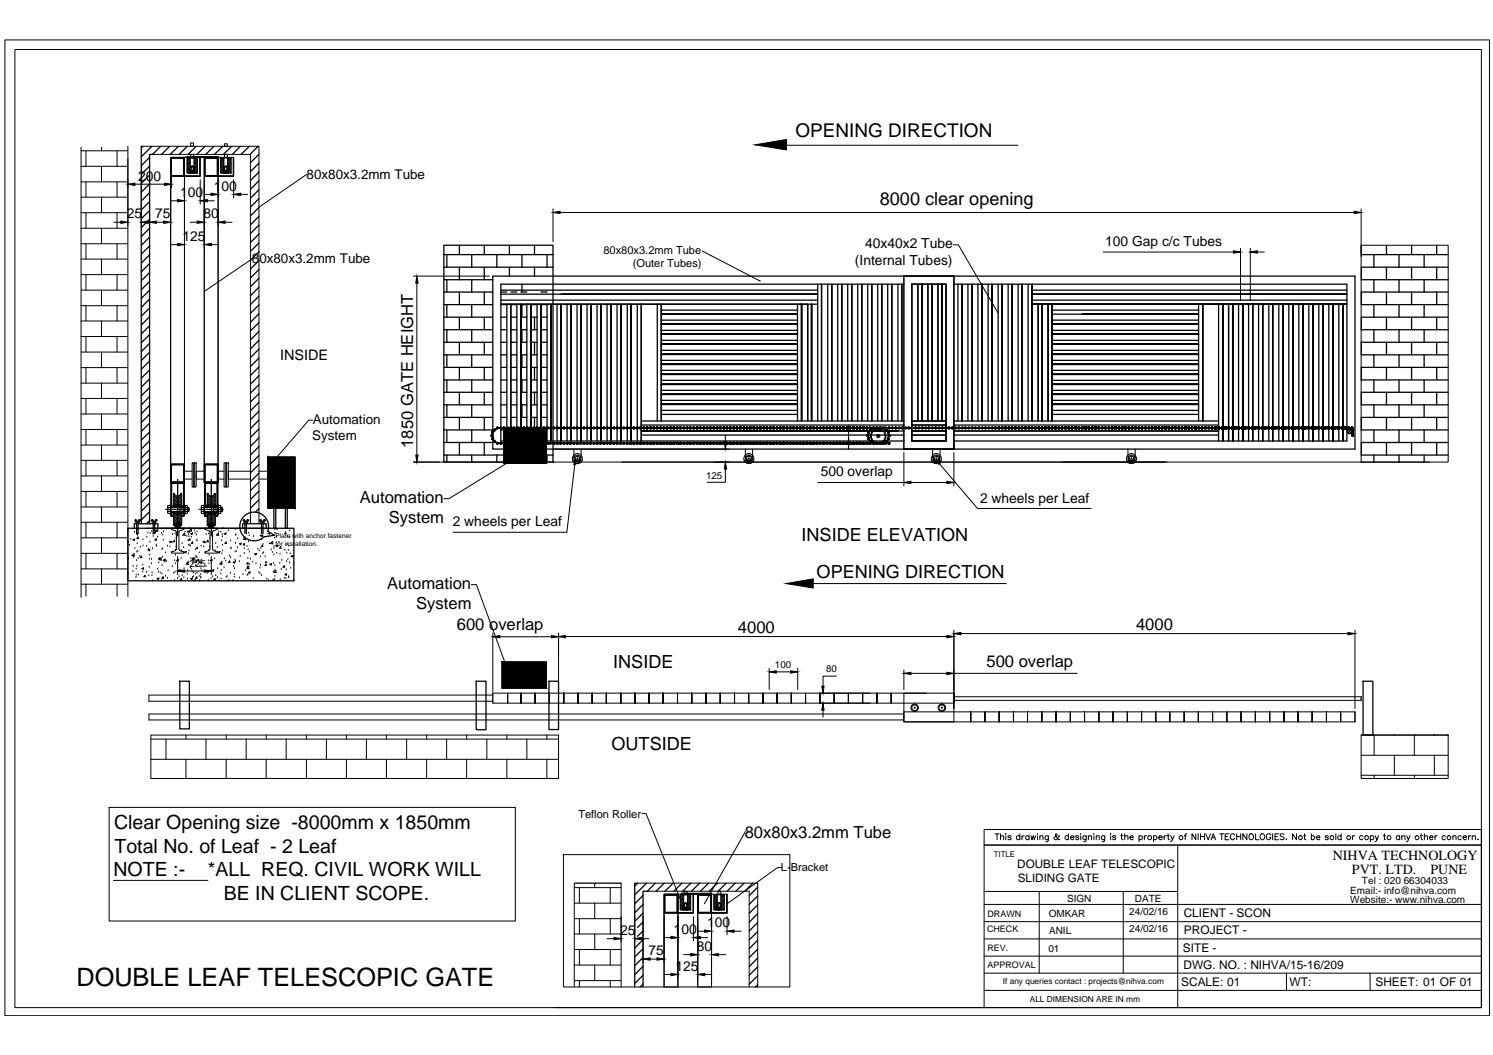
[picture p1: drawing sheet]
<svg xmlns="http://www.w3.org/2000/svg" width="297mm" height="210mm" viewBox="0 0 297 210" stroke-linecap="round" stroke-linejoin="round" font-family="sans-serif">
<defs><g id="words">
<text font-size="5" x="15.2" y="196.2">DOUBLE LEAF TELESCOPIC GATE</text>
<g font-size="3.9">
<text x="22.7" y="164.9">Clear Opening size -8000mm x 1850mm</text>
<text x="22.8" y="169.6">Total No. of Leaf - 2 Leaf</text>
<text x="22.6" y="174.4">NOTE :-</text>
<text x="41.4" y="174.4">*ALL REQ. CIVIL WORK WILL</text>
<text x="44.5" y="179.1">BE IN CLIENT SCOPE.</text>
</g>
<text font-size="3.8" x="158.3" y="27.2">OPENING DIRECTION</text>
<g font-size="3.6">
<text x="175" y="40.8">8000 clear opening</text>
<text x="159.5" y="107.7">INSIDE ELEVATION</text>
<text x="162.5" y="114.9">OPENING DIRECTION</text>
<text x="122" y="132.9">INSIDE</text>
<text x="121.7" y="149.1">OUTSIDE</text>
</g>
<g font-size="3.3">
<text x="82.2" y="89.1" transform="rotate(-90 82.2 89.1)">1850 GATE HEIGHT</text>
<text x="71.6" y="100.1">Automation</text>
<text x="77.3" y="104.1">System</text>
<text x="77" y="117.2">Automation</text>
<text x="82.8" y="121.2">System</text>
<text x="90.9" y="125.3">600 overlap</text>
<text x="146.8" y="125.9">4000</text>
<text x="226" y="125.3">4000</text>
<text x="196.3" y="132.6">500 overlap</text>
<text x="148.2" y="166.7">80x80x3.2mm Tube</text>
</g>
<text font-size="2.9" x="55.7" y="71.7">INSIDE</text>
<g font-size="2.8">
<text x="27.5" y="35.9">200</text>
<text x="35.9" y="39.2">100</text>
<text x="42.5" y="37.9">100</text>
<text x="25.2" y="43.5">25</text>
<text x="30.9" y="43.5">75</text>
<text x="36.3" y="47.9">125</text>
<text x="40.5" y="43.5">80</text>
<text x="170.1" y="52.8">(Internal Tubes)</text>
<text x="172.1" y="49.4">40x40x2 Tube</text>
<text x="219.9" y="48.9">100 Gap c/c Tubes</text>
<text x="163.3" y="94.7">500 overlap</text>
<text x="195" y="100">2 wheels per Leaf</text>
<text x="90.1" y="104.7">2 wheels per Leaf</text>
<text x="265.2" y="171">NIHVA TECHNOLOGY</text>
<text x="269" y="173.9">PVT. LTD.</text>
<text x="284.6" y="173.9">PUNE</text>
<text x="123.4" y="186">25</text>
<text x="134" y="185.8">100</text>
<text x="140.7" y="184.5">100</text>
<text x="129" y="190.1">75</text>
<text x="138.6" y="189.2">80</text>
<text x="134.4" y="193.2">125</text>
</g>
<g font-size="2.7">
<text x="61" y="35.6">80x80x3.2mm Tube</text>
<text x="50.1" y="52.4">80x80x3.2mm Tube</text>
<text x="62.1" y="87.5">System</text>
<text x="62.2" y="84.3">Automation</text>
</g>
<g font-size="2.4">
<text x="235.5" y="182.5">CLIENT - SCON</text>
<text x="235.5" y="185.9">PROJECT -</text>
<text x="235.3" y="189.3">SITE -</text>
<text x="235" y="196.2">SCALE: 01</text>
<text x="235.5" y="192.7">DWG. NO. : NIHVA/15-16/209</text>
<text x="256.6" y="196.2">WT:</text>
<text x="273.6" y="196.2">SHEET: 01 OF 01</text>
</g>
<g font-size="2.3">
<text x="202.4" y="172.7">DOUBLE LEAF TELESCOPIC</text>
<text x="202.5" y="175.5">SLIDING GATE</text>
</g>
<g font-size="2.2">
<text x="120.1" y="50.5">80x80x3.2mm Tube</text>
<text x="125.9" y="53.2">(Outer Tubes)</text>
<text x="115.1" y="162.7">Teflon Roller</text>
<text x="155.4" y="173.4">L-Bracket</text>
</g>
<g font-size="2">
<text x="212.3" y="179.4">SIGN</text>
<text x="225.8" y="179.4">DATE</text>
<text x="268.6" y="177.9">Email:- info@nihva.com</text>
<text x="268.6" y="179.7">Website:- www.nihva.com</text>
<text x="271" y="175.9">Tel : 020 66304033</text>
<text x="208.7" y="182.4">OMKAR</text>
<text x="208.7" y="185.8">ANIL</text>
<text x="224.7" y="182">24/02/16</text>
<text x="224.7" y="185.4">24/02/16</text>
<text x="208.6" y="189.4">01</text>
</g>
<g font-size="1.9">
<text x="140.5" y="95.2">125</text>
<text x="37.7" y="112.9">225</text>
<text x="154.2" y="133">100</text>
<text x="164.3" y="133.8">80</text>
</g>
<g font-size="1.8">
<text x="196.4" y="185.4">CHECK</text>
<text x="196.5" y="182.4">DRAWN</text>
<text x="196.5" y="189.3">REV.</text>
<text x="196.5" y="192.6">APPROVAL</text>
</g>
<g font-size="1.7">
<text x="199.5" y="195.8">If any queries contact : projects@nihva.com</text>
<text x="204.9" y="199.3">ALL DIMENSION ARE IN mm</text>
</g>
<text font-size="1.6" x="197.7" y="170.5">TITLE</text>
<g font-size="1.3">
<text x="54.8" y="107">Plate with anchor fastener</text>
<text x="54.8" y="108.6">for installation.</text>
</g>
</g></defs>
<!-- layer: 0 -->
<g fill="none" stroke="#000" stroke-width=".2">
<path d="M1 7.9h295.3v194.2h-295.3zM3 9.8h291.7v190.7h-291.7zM16.1 30h9.3M16.1 33.1h9.3M16.1 36.2h9.3M16.1 39.2h9.3M16.1 29.3v89.6M17.1 30v3.1M17.1 36.2v3M20.2 29.3v.7M20.2 33.1v3.1M20.2 39.2v3.1"/>
<path d="M23.3 30v3.1M23.3 36.2v3M25.4 29.1v89.6M26.8 36.6h6M28.1 35.8v9.1M29.8 35.8v9.1M33.9 39.9h1.4M34 31.3h2.7v64.7h-2.7zM34 35.1v60.9M34.1 32.2v5.2M36.7 31.3h3.1v3.8h-3.1zM37.4 31.1h6v.2h-6z"/>
<path d="M37.8 33.9h.1M37.8 33.9h.9v.5M37.8 33.9v.5M37.8 34.4h.9M37.8 31.4v2.5M37.9 30.7h.6v.4h-.6zM37.9 28.4h.6v.7h-.6zM38 33.1l.2-.1 .3 .1M38 34.2l.2-.2 .3 .2M38 33.1v.8M38 34.2v.2M38 34.2h.5"/>
<path d="M38 33.1h.5M38 33.2h.4M38 33.2v.7M38.1 31.3h.3v.1h-.3zM38.1 34.2v.2M38.4 34.2v.2M38.4 33.2v.7M38.5 34.2v.2M38.5 33.1v.8M38.6 31.4v2.5M38.7 33.9v.5M38.7 33.9h.1"/>
<path d="M39.7 31.3v3.7h-3M39.8 31.3v3.8h-3.1v60.9M39.8 35.8v4.8M40.6 38.7h1.4M40.6 31.3h2.8v64.7h-2.8zM40.6 35.1v60.9M41.2 39.9h1.4M43.4 31.3h3.1v3.8h-3.1zM44.5 33.9h.1M44.5 33.9h.9v.5M44.5 33.9v.5M44.5 34.4h.8"/>
<path d="M44.5 31.4v3M44.7 30.7h.6v.6h-.6zM44.7 28.6h.5v.5h-.5zM44.7 34.2h.5M44.7 33.1h.5M44.7 33.1l.2-.1 .3 .1M44.7 34.2l.2-.2 .3 .2M44.7 33.1v.8M44.7 34.2v.2M44.7 33.2h.4M44.7 33.2v.7M44.8 34.2v.2"/>
<path d="M45 34.2v.2M45.1 33.2v.7M45.2 34.2v.2M45.2 33.1v.8M45.3 31.4v2.5M45.4 33.9l-.1 .5M46.4 31.3v3.7h-3M46.5 31.3v3.8h-3.1v60.9M46.5 35.8v3.6M47.9 38.7h1.4M61.1 34.7l-9.6 6.5M156.5 28.9h46"/>
<path d="M16.1 42.3h9.3M16.1 45.4h9.3M16.1 48.5h9.3M16.1 51.5h9.3M16.1 54.6h9.3M16.1 57.7h9.3M17.1 42.3v3.1M17.1 48.5v3M17.1 54.6v3.1M20.2 45.4v3.1M20.2 51.5v3.1M20.2 57.7v3.1"/>
<path d="M22.6 44.2h1.4M23.3 42.3v3.1M23.3 48.5v3M23.3 54.6v3.1M29.5 44.2h1.4M31.2 44.2h1.4M33.9 48.7h1.4M37.8 44.2h1.4M42 48.7h1.4M44.8 44.2h1.4M50.2 51.5l-9.6 6.5M82.3 54.9h15.1"/>
<path d="M82.9 56.3v34.2M110 41.6v6.5M111.4 42.3h158M139.7 49.9l11.5 6M189.7 48.7h1l7.9 13.6M219.5 50.2h25.9M246.8 49.4v10.4M248.8 49.4v10.4M250.1 50.2h1.4M270.8 48.8h17.3v43.1h-17.3zM270.8 41.6v9.4M16.1 60.8h9.3"/>
<path d="M16.1 63.9h9.3M16.1 67h9.3M16.1 70h9.3M16.1 73.1h9.3M16.1 76.2h9.3M16.1 79.3h9.3M17.1 60.8v3.1M17.1 67v3M17.1 73.1v3.1M17.1 79.3v3.1M20.2 63.9v3.1M20.2 70v3.1"/>
<path d="M20.2 76.2v3.1M23.3 60.8v3.1M23.3 67v3M23.3 73.1v3.1M23.3 79.3v3.1M16.1 82.4h9.3M16.1 85.5h9.3M16.1 88.5h9.3M16.1 91.6h9.3M16.1 94.7h9.3M16.1 97.8h9.3M17.1 85.5v3"/>
<path d="M17.1 91.6v3.1M17.1 97.8v3.1M20.2 82.4v3.1M20.2 88.5v3.1M20.2 94.7v3.1M23.3 85.5v3M23.3 91.6v3.1M23.3 97.8v3.1M36.7 93.8h1.5M36.7 95.3h1.5M38.2 92.1h.5v4.8h-.5zM38.5 92.1h.5v4.8h-.5z"/>
<path d="M40.6 93.8h-1.6v1.5h1.6M43.4 93.8h1.2M43.4 95.3h1.2M44.6 92.1h.5v4.8h-.5zM44.9 92.1h.5v4.8h-.5zM49.8 93.8h-4.4v1.5h4.4M51.5 93.8h1.8M51.5 95.3h1.8M53.3 90.9h5.4v10.2h-5.4zM62.2 83.6h-.8l-7.2 8.4M82.3 91.9h202.1M97.8 86.8l-.1-.2 .2-.1 .2 .1-.1 .2"/>
<path d="M97.8 86l.1-.2 .2 .1 .1 .2-.2 .1M97.8 86.8l.1 .4M97.8 86.1v.7l.3-.1-.1-.2M98 86.8l.1 .3M98 87.5l.2 .3M98 86.2v.3M98.1 87.1l.1 .2-.1 .2-.2-.1v-.2M98.2 87.4v-.2l-.2-.1-.2 .2 .1 .2M98.2 87.3l.3 .6-.3 .1v-.2M98.4 85.4h.2v.2l-.3 .2-.2 .4-.3-.1v-.2l.4-.2zM98.4 88l.3 .2M98.5 87.9v-.2h-.2l-.1 .2 .1 .1"/>
<path d="M98.6 87.8l.3 .2M98.9 88l.2 .1v.2l-.2 .1-.1-.2M98.9 85.3l.2-.1-.1-.2-.5 .4M98.9 85.3l-.5 .4-.1-.2 .2-.1M99 85h-.2v.3h.2l.1-.2M99.1 88.1h.7l-.1 .3-.2-.1M99.1 85.1h.4M99.1 88.2l-.1-.2-.2 .1v.2l.2 .1M99.5 88.3h-.4M99.5 85h.2l.1 .3h-.7M99.8 85.1h.3M99.8 85h-.2l-.1 .3h.9l-.1-.3h-.2"/>
<path d="M99.8 88.3l-.2 .1-.1-.3h.9l-.1 .3-.2-.1M100.1 88.3h-.3M100.2 85.2h8.5v7h-8.5zM100.4 85h-.2l-.1 .3h1l-.1-.3h-.2M100.4 88.3l-.2 .1-.1-.3h1l-.1 .3-.2-.1M100.4 85.1h.4M100.8 88.3h-.4M101.1 85h-.2l-.1 .3h1l-.1-.3h-.2M101.1 88.3l-.2 .1-.1-.3h1l-.1 .3-.2-.1M101.1 85.1h.4M101.5 88.3h-.4M101.7 85.1h.4"/>
<path d="M101.8 85h-.2l-.1 .3h.9l-.1-.3h-.2M101.8 88.3l-.2 .1-.1-.3h.9l-.1 .3-.2-.1M102.1 88.3h-.4M102.4 85h-.2l-.1 .3h1l-.1-.3h-.2M102.4 88.3l-.2 .1-.1-.3h1l-.1 .3-.2-.1M102.4 85.1h.4M102.8 88.3h-.4M103.1 85h-.2l-.1 .3h.6M103.1 85.1h.3M103.4 85h.2l.2 .1-.2 .2h-.2M103.4 88.1l.2-.1 .2 .2-.2 .2-.2-.1M103.4 88.3h-.3"/>
<path d="M103.4 88.1h-.6l.1 .3 .2-.1M103.7 85h-.2l-.1 .1 .1 .2h.2M103.7 88.1l-.2-.1-.1 .2 .1 .2 .2-.1M103.7 85.1h.4M103.7 88.1h.7l-.1 .3-.2-.1M104.1 88.3h-.4M104.1 85h.2l.1 .3h-.7M104.4 85h-.2l-.1 .3h1l-.1-.3h-.2M104.4 88.3l-.2 .1-.1-.3h1l-.1 .3-.2-.1M104.4 85.1h.4M104.8 88.3h-.4M105 89.6l-15.7 9.6h-1"/>
<path d="M105.1 85h-.2l-.1 .3h.6M105.1 85.1h.3M105.4 85h.2l.1 .1-.1 .2h-.2M105.4 88.1l.2-.1 .1 .2-.1 .2-.2-.1M105.4 88.3h-.3M105.4 88.1h-.6l.1 .3 .2-.1M105.7 85h-.2l-.1 .1 .1 .2h.2M105.7 88.1l-.2-.1-.1 .2 .1 .2 .2-.1M105.7 85.1h.4M105.7 88.1h.7l-.1 .3-.2-.1M106.1 88.3h-.4M106.1 85h.2l.1 .3h-.7"/>
<path d="M106.4 85h-.2l-.1 .3h1l-.1-.3h-.2M106.4 88.3l-.2 .1-.1-.3h1l-.1 .3-.2-.1M106.4 85.1h.3M106.7 88.3h-.3M107.1 85h-.2l-.1 .3h.6M107.1 85.1h.3M107.4 85h.2l.1 .1-.1 .2h-.2M107.4 88.1l.2-.1 .1 .2-.1 .2-.2-.1M107.4 88.3h-.3M107.4 88.1h-.6l.1 .3 .2-.1M107.7 85h-.2l-.1 .1 .1 .2h.2M107.7 88.1l-.2-.1-.1 .2 .1 .2 .2-.1"/>
<path d="M107.7 85.1h.4M107.7 88.1h.7l-.1 .3-.2-.1M108.1 88.3h-.4M108.1 85h.2l.1 .3h-.7M108.4 85h-.2l-.1 .3h1l-.1-.3h-.3M108.4 88.3l-.2 .1-.1-.3h1l-.1 .3-.3-.1M108.4 85.1h.3M108.7 88.3h-.3M109 85.1h.4M109 88.1h.4M109.1 85h-.3l-.1 .1 .1 .2h.3M109.1 88.1l-.3-.1-.1 .2 .1 .2 .3-.1"/>
<path d="M109.4 85.3h-.4M109.4 88.3h-.4M109.7 85h-.2l-.2 .1 .2 .2h.2M109.7 88.1l-.2-.1-.2 .2 .2 .2 .2-.1M109.7 85.1h.3M109.7 88.1h.7l-.1 .3-.2-.1M110 89.4h35M110 88.3h-.3M110.1 85h.2l.1 .3h-.7M110.4 85h-.2l-.1 .3h.9v-.3h-.3M110.4 88.3l-.2 .1-.1-.3h.9v.3l-.3-.1M110.4 85.1h.3"/>
<path d="M110.7 88.3h-.3M111 85.1h.4M111 88.1h.7l-.1 .3-.2-.1M111 85h-.2l-.1 .1 .1 .2h.2M111 88.1l-.2-.1-.1 .2 .1 .2 .2-.1M111.4 88.3h-.4M111.4 85h.2l.1 .3h-.7M111.7 85h-.2l-.2 .1 .2 .2h.2M111.7 88.1l-.2-.1-.2 .2 .2 .2 .2-.1M111.7 85.1h.3M111.7 88.1h.7l-.1 .3-.3-.1M112 88.3h-.3"/>
<path d="M112 85h.3l.1 .3h-.7M112.4 85h-.3v.3h.9l-.1-.3h-.2M112.4 88.3l-.3 .1v-.3h.9l-.1 .3-.2-.1M112.4 85.1h.3M112.7 88.3h-.3M113 85.1h.4M113 88.1h.7l-.1 .3-.2-.1M113 85h-.2l-.1 .1 .1 .2h.2M113 88.1l-.2-.1-.1 .2 .1 .2 .2-.1M113.4 88.3h-.4M113.4 85h.2l.1 .3h-.7M113.7 85h-.2l-.2 .1 .2 .2h.2"/>
<path d="M113.7 88.1l-.2-.1-.2 .2 .2 .2 .2-.1M113.7 85.1h.3M113.7 88.1h.6v.3l-.3-.1M113.9 91.5a.99 .99 0 0 0 1 .7 .99 .99 0 0 0 .9-.7M114 88.3h-.3M114 85h.3v.3h-.6M114.2 89.4v1.6l.5 .6h.4l.5-.6v-1.6M114.2 91.5l.2 .3M114.2 91.3l.1 .2M114.3 91l-.1 .3M114.3 90.8v.1M114.3 85h-.2l-.1 .3h1l-.1-.3h-.2"/>
<path d="M114.3 88.3l-.2 .1-.1-.3h1l-.1 .3-.2-.1M114.4 85.1h.3M114.4 91.7l.1 .1M114.5 91.8h.1M114.5 90.7h-.1M114.6 92.5l-.2-.8-1.6 14.2h-22.6M114.6 91.8l.1 .1M114.6 90.6h-.1M114.7 88.3h-.3M114.9 91.9h.1M114.9 90.5l-.2 .1M114.9 90.5l.3 .1"/>
<path d="M115 85h-.2l-.1 .3h1l-.1-.3h-.2M115 88.3l-.2 .1-.1-.3h1l-.1 .3-.2-.1M115 85.1h.3M115.1 91.8l-.5 .1M115.2 90.7h.2M115.3 91.8l-.2 .1M115.3 91.4l-.4 .3-.5-.3-.3 1M115.3 88.3h-.3M115.4 91.7l-.1 .1M115.4 90.8l.1 .1M115.5 90.9v.1M115.5 91.5h.1"/>
<path d="M115.5 91.1l.1 .2M115.6 91.3l-.1 .3M115.7 85h-.3l-.1 .1 .1 .2h.3M115.7 88.1l-.3-.1-.1 .2 .1 .2 .3-.1M115.7 85.1h.3M115.7 88.1h.6l-.1 .3-.2-.1M116 88.3h-.3M116 85h.2l.1 .3h-.6M116.3 85h-.2l-.1 .3h1l-.1-.3h-.2M116.3 88.3l-.2 .1-.1-.3h1l-.1 .3-.2-.1M116.4 85.1h.3M116.7 88.3h-.3"/>
<path d="M117 85h-.2l-.1 .3h1l-.1-.3h-.3M117 88.3l-.2 .1-.1-.3h1l-.1 .3-.3-.1M117 85.1h.3M117.3 88.3h-.3M117.7 85h-.3l-.1 .1 .1 .2h.3M117.7 88.1l-.3-.1-.1 .2 .1 .2 .3-.1M117.7 85.1h.3M117.7 88.1h.6l-.1 .3-.2-.1M118 88.3h-.3M118 85h.2l.1 .3h-.6M118.3 85.1h.3M118.3 88.1h.3"/>
<path d="M118.3 85h-.2l-.1 .1 .1 .2h.2M118.3 88.1l-.2-.1-.1 .2 .1 .2 .2-.1M118.6 85.3h-.3M118.6 88.3h-.3M118.7 85h.2l.1 .1-.1 .2h-.2M118.7 88.1l.2-.1 .1 .2-.1 .2-.2-.1M119 85h-.3v.3h.9l-.1-.3h-.2M119 88.3l-.3 .1v-.3h.9l-.1 .3-.2-.1M119 85.1h.3M119.3 88.3h-.3M119.6 85h-.2l-.1 .1 .1 .2h.2M119.6 88.1l-.2-.1-.1 .2 .1 .2 .2-.1"/>
<path d="M119.7 85.1h.3M119.7 88.1h.6l-.1 .3-.2-.1M120 88.3h-.3M120 85h.2l.1 .3h-.6M120.3 85.1h.3M120.3 88.1h.3M120.3 85h-.2l-.1 .1 .1 .2h.2M120.3 88.1l-.2-.1-.1 .2 .1 .2 .2-.1M120.6 85.3h-.3M120.6 88.3h-.3M120.6 85h.3l.1 .1-.1 .2h-.3M120.6 88.1l.3-.1 .1 .2-.1 .2-.3-.1"/>
<path d="M121 85h-.3l-.1 .3h1l-.1-.3h-.2M121 88.3l-.3 .1-.1-.3h1l-.1 .3-.2-.1M121 85.1h.3M121.3 88.3h-.3M121.6 85h-.2l-.1 .1 .1 .2h.2M121.6 88.1l-.2-.1-.1 .2 .1 .2 .2-.1M121.6 85.1h.4M121.6 88.1h.7l-.1 .3-.2-.1M122 88.3h-.4M122 85h.2l.1 .3h-.7M122.3 85.1h.3M122.3 88.1h.3"/>
<path d="M122.3 85h-.2l-.1 .1 .1 .2h.2M122.3 88.1l-.2-.1-.1 .2 .1 .2 .2-.1M122.6 85.3h-.3M122.6 88.3h-.3M122.6 85h.2l.2 .1-.2 .2h-.2M122.6 88.1l.2-.1 .2 .2-.2 .2-.2-.1M122.9 85h-.2l-.1 .3h1l-.1-.3h-.2M122.9 88.3l-.2 .1-.1-.3h1l-.1 .3-.2-.1M123 85.1h.3M123.3 88.3h-.3M123.6 85h-.2l-.1 .1 .1 .2h.2M123.6 88.1l-.2-.1-.1 .2 .1 .2 .2-.1"/>
<path d="M123.6 85.1h.4M123.6 88.1h.4M123.9 85h.3l.1 .1-.1 .2h-.3M123.9 88.1l.3-.1 .1 .2-.1 .2-.3-.1M124 85.3h-.4M124 88.3h-.4M124.3 85h-.3l-.1 .3h.7M124.3 85.1h.3M124.6 88.3h-.3M124.6 88.1h-.7v.2h.4M124.6 85h.2l.2 .1-.2 .2h-.2M124.6 88.1l.2-.1 .2 .2-.2 .2-.2-.1"/>
<path d="M124.9 85h-.2l-.1 .3h1l-.1-.3h-.2M124.9 88.3h-.3v-.2h1l-.1 .3-.2-.1M124.9 85.1h.4M125.3 88.3h-.4M125.6 85h-.2l-.1 .1 .1 .2h.2M125.6 88.1l-.2-.1-.1 .2 .1 .2 .2-.1M125.6 85.1h.4M125.6 88.1h.4M125.9 85h.2l.2 .1-.2 .2h-.2M125.9 88.1l.2-.1 .2 .2-.2 .2-.2-.1M126 85.3h-.4M126 88.3h-.4"/>
<path d="M126.2 85h-.2l-.1 .3h.7M126.3 85.1h.3M126.6 88.3h-.3M126.6 88.1h-.7v.2h.3M126.6 85h.2l.2 .1-.2 .2h-.2M126.6 88.1l.2-.1 .2 .2-.2 .2-.2-.1M126.9 85h-.2l-.1 .3h1l-.1-.3h-.2M126.9 88.3h-.3v-.2h1l-.1 .3-.2-.1M126.9 85.1h.4M127.3 88.3h-.4M127.6 85h-.2l-.1 .1 .1 .2h.2M127.6 88.1l-.2-.1-.1 .2 .1 .2 .2-.1"/>
<path d="M127.6 85.1h.4M127.6 88.1h.4M127.9 85h.2l.2 .1-.2 .2h-.2M127.9 88.1l.2-.1 .2 .2-.2 .2-.2-.1M128 85.3h-.4M128 88.3h-.4M128.2 85h-.2l-.1 .3h.7M128.2 85.1h.4M128.6 88.3h-.4M128.6 88.1h-.7v.2h.3M128.6 85h.2l.1 .1-.1 .2h-.2M128.6 88.1l.2-.1 .1 .2-.1 .2-.2-.1"/>
<path d="M128.9 85h-.2l-.1 .3h1l-.1-.3h-.2M128.9 88.3h-.3v-.2h1l-.1 .3-.2-.1M128.9 85.1h.4M129.3 88.3h-.4M129.6 85.1h.3M129.6 85h-.2l-.1 .3h.9l-.1-.3h-.2M129.6 88.3h-.3v-.2h.9l-.1 .3-.2-.1M129.9 88.3h-.3M130.2 85h-.2l-.1 .3h.7M130.2 85.1h.4M130.6 88.3h-.4M130.6 88.1h-.7v.2h.3"/>
<path d="M130.6 85h.2l.1 .1-.1 .2h-.2M130.6 88.1l.2-.1 .1 .2-.1 .2-.2-.1M130.9 85h-.2l-.1 .3h1l-.1-.3h-.2M130.9 88.3h-.3v-.2h1l-.1 .3-.2-.1M130.9 85.1h.4M131.3 88.3h-.4M131.5 85.1h.4M131.6 85h-.2l-.1 .3h.9l-.1-.3h-.2M131.6 88.3h-.3v-.2h.9l-.1 .3-.2-.1M131.9 88.3h-.4M132.2 85h-.2l-.1 .3h.7M132.2 85.1h.4"/>
<path d="M132.6 88.3h-.4M132.6 88.1h-.7v.2h.3M132.6 85h.2l.1 .1-.1 .2h-.2M132.6 88.1l.2-.1 .1 .2-.1 .2-.2-.1M132.9 85h-.2l-.1 .3h1l-.1-.3h-.2M132.9 88.3h-.3v-.2h1l-.1 .3-.2-.1M132.9 85.1h.3M133.2 88.3h-.3M133.5 85.1h.4M133.6 85h-.2l-.1 .3h.9l-.1-.3h-.2M133.6 88.3h-.3v-.2h.9l-.1 .3-.2-.1M133.9 88.3h-.4"/>
<path d="M134.2 85h-.2l-.1 .3h.7M134.2 85.1h.4M134.6 88.3h-.4M134.6 88.1h-.7v.2h.3M134.6 85h.2l.1 .1-.1 .2h-.2M134.6 88.1l.2-.1 .1 .2-.1 .2-.2-.1M134.9 85h-.2l-.1 .3h.6M134.9 85.1h.3M135.2 85h.2l.2 .1-.2 .2h-.2M135.2 88.1l.2-.1 .2 .2-.2 .2-.2-.1M135.2 88.3h-.3M135.2 88.1h-.6v.2h.3"/>
<path d="M135.5 85h-.2l-.1 .3h1l-.1-.3h-.2M135.5 88.3h-.3v-.2h1l-.1 .3-.2-.1M135.5 85.1h.4M135.9 88.3h-.4M136.2 85h-.2l-.1 .3h.6M136.2 85.1h.3M136.5 88.3h-.3M136.5 88.1h-.6v.2h.3M136.6 85h.2l.1 .1-.1 .2h-.2M136.6 88.1l.2-.1 .1 .2-.1 .2-.2-.1M136.9 85h-.2l-.1 .3h.6M136.9 85.1h.3"/>
<path d="M137.2 85h.2l.1 .1-.1 .2h-.2M137.2 88.1l.2-.1 .1 .2-.1 .2-.2-.1M137.2 88.3h-.3M137.2 88.1h-.6v.2h.3M137.5 85h-.2l-.1 .3h1l-.1-.3h-.2M137.5 88.3h-.3v-.2h1l-.1 .3-.2-.1M137.5 85.1h.4M137.9 88.3h-.4M138.2 85h-.2l-.1 .3h.6M138.2 85.1h.3M138.5 88.3h-.3M138.5 88.1h-.6v.2h.3"/>
<path d="M138.6 85h.2l.1 .1-.1 .2h-.2M138.6 88.1l.2-.1 .1 .2-.1 .2-.2-.1M138.8 85.1h.4M138.8 88.1h.7l-.1 .3-.2-.1M138.9 85h-.3l-.1 .1 .1 .2h.3M138.9 88.1l-.3-.1-.1 .2 .1 .2 .3-.1M139.2 88.3h-.4M139.2 85h.2l.1 .3h-.7M139.5 85h-.2l-.1 .3h1l-.1-.3h-.2M139.5 88.3h-.3v-.2h1l-.1 .3-.2-.1M139.5 85.1h.4M139.9 88.3h-.4"/>
<path d="M140.2 85h-.2l-.1 .3h.6M140.2 85.1h.3M140.5 88.3h-.3M140.5 88.1h-.6v.2h.3M140.5 85h.3l.1 .1-.1 .2h-.3M140.5 88.1l.3-.1 .1 .2-.1 .2-.3-.1M140.8 85.1h.4M140.8 88.1h.7l-.1 .3-.2-.1M140.8 85h-.2l-.1 .1 .1 .2h.2M140.8 88.1l-.2-.1-.1 .2 .1 .2 .2-.1M141.2 88.3h-.4M141.2 85h.2l.1 .3h-.7"/>
<path d="M141.5 85h-.2l-.1 .3h1l-.1-.3h-.2M141.5 88.3h-.3v-.2h1l-.1 .3-.2-.1M141.5 85.1h.3M141.8 88.3h-.3M142.2 85h-.3v.3h.6M142.2 85.1h.3M142.5 88.3h-.3M142.5 88.1h-.6v.2h.3M142.5 85h.2l.2 .1-.2 .2h-.2M142.5 88.1l.2-.1 .2 .2-.2 .2-.2-.1M142.8 85.1h.4M142.8 88.1h.7l-.1 .3-.2-.1"/>
<path d="M142.8 85h-.2l-.1 .1 .1 .2h.2M142.8 88.1l-.2-.1-.1 .2 .1 .2 .2-.1M143.2 88.3h-.4M143.2 85h.2l.1 .3h-.7M143.5 85h-.2l-.1 .3h1l-.1-.3h-.3M143.5 88.3h-.3v-.2h1l-.1 .3-.3-.1M143.5 85.1h.3M143.8 88.3h-.3M144.2 85h-.3l-.1 .3h1l-.1-.3h-.2M144.2 88.3h-.4v-.2h1l-.1 .3-.2-.1M144.2 85.1h.3M144.3 93.3v2.7h-3.6"/>
<path d="M144.3 86.6v1.4M144.5 88.3h-.3M144.8 85h-.2l-.1 .3h1l-.1-.3h-.2M144.8 88.3h-.3v-.2h1l-.1 .3-.2-.1M144.8 85.1h.3M145.1 88.3h-.3M145.5 85h-.2l-.1 .3h.9l-.1-.3h-.2M145.5 88.3h-.3v-.2h.9l-.1 .3-.2-.1M145.5 85.1h.3M145.8 88.3h-.3M146.1 85h-.2l-.1 .3h1l-.1-.3h-.2M146.1 88.3h-.3v-.2h1l-.1 .3-.2-.1"/>
<path d="M146.2 85.1h.3M146.5 88.3h-.3M146.8 85h-.2l-.1 .3h1l-.1-.3h-.3M146.8 88.3h-.3v-.2h1l-.1 .3-.3-.1M146.8 85.1h.3M147.1 88.3h-.3M147.5 85h-.3l-.1 .3h1l-.1-.3h-.2M147.5 88.3h-.4v-.2h1l-.1 .3-.2-.1M147.5 85.1h.3M147.8 88.3h-.3M148 91.5a.99 .99 0 0 0 1 .7 .99 .99 0 0 0 1-.7M148.1 85h-.2l-.1 .3h1l-.1-.3h-.2"/>
<path d="M148.1 88.3h-.3v-.2h1l-.1 .3-.2-.1M148.1 85.1h.4M148.3 89.4v1.6l.5 .6h.4l.5-.6v-1.6M148.3 91.1v.2M148.3 91.5l.3 .3M148.3 91.3l.1 .2M148.4 91l-.1 .1M148.5 88.3h-.4M148.5 90.8l-.1 .1M148.5 91.7l.2 .1M148.6 91.4l.4 .3 .4-.3M148.6 90.7h-.1"/>
<path d="M148.7 91.8l.3 .1M148.8 85h-.2l-.1 .3h.9l-.1-.3h-.2M148.8 88.3h-.3v-.2h.9l-.1 .3-.2-.1M148.8 85.1h.3M148.8 90.6h-.1M149 91.9h.1M149 90.5l-.2 .1M149 90.5l.1 .1M149.1 91.9h.1M149.1 88.3h-.3M149.2 90.6h.1M149.4 91.8l-.3 .1"/>
<path d="M149.4 90.7h.1M149.4 91.8h-.1M149.4 85h-.2l-.1 .3h1l-.1-.3h-.2M149.4 88.3h-.3v-.2h1l-.1 .3-.2-.1M149.5 85.1h.3M149.5 90.8l.1 .1M149.6 90.9v.1M149.7 91.3l-.3 .5M149.7 91.5h-.1M149.7 91.1v.2M149.8 88.3h-.3M150.1 85.1h.3"/>
<path d="M150.1 85h-.2l-.1 .3h1l-.1-.3h-.3M150.1 88.3h-.3v-.2h1l-.1 .3-.3-.1M150.4 88.3h-.3M150.8 85h-.3l-.1 .3h1l-.1-.3h-.2M150.8 88.3h-.4v-.2h1l-.1 .3-.2-.1M150.8 85.1h.3M151.1 88.3h-.3M151.4 85h-.2l-.1 .3h1l-.1-.3h-.2M151.4 88.3h-.3v-.2h1l-.1 .3-.2-.1M151.4 85.1h.4M151.8 88.3h-.4M152.1 85.1h.3"/>
<path d="M152.1 85h-.2l-.1 .3h.9l-.1-.3h-.2M152.1 88.3h-.3v-.2h.9l-.1 .3-.2-.1M152.4 88.3h-.3M152.7 85h-.2l-.1 .3h1l-.1-.3h-.2M152.7 88.3h-.3v-.2h1l-.1 .3-.2-.1M152.8 85.1h.3M153.1 88.3h-.3M153.4 85h-.2l-.1 .3h.7M153.4 85.1h.4M153.7 85h.3l.1 .1-.1 .2h-.3M153.7 88.1l.3-.1 .1 .2-.1 .2-.3-.1M153.8 88.3h-.4"/>
<path d="M153.8 88.1h-.7v.2h.3M154.1 85h-.3l-.1 .1 .1 .2h.3M154.1 88.1l-.3-.1-.1 .2 .1 .2 .3-.1M154.1 85.1h.3M154.1 88.1h.6l-.1 .3-.2-.1M154.4 88.3h-.3M154.4 85h.2l.1 .3h-.6M154.7 85h-.2l-.1 .3h1l-.1-.3h-.2M154.7 88.3h-.3v-.2h1l-.1 .3-.2-.1M154.7 85.1h.4M155.1 88.3h-.4M155.4 85h-.2l-.1 .3h.7"/>
<path d="M155.4 85.1h.4M155.7 85h.3l.1 .1-.1 .2h-.3M155.7 88.1l.3-.1 .1 .2-.1 .2-.3-.1M155.8 88.3h-.4M155.8 88.1h-.7v.2h.3M156 85h-.2l-.1 .1 .1 .2h.2M156 88.1l-.2-.1-.1 .2 .1 .2 .2-.1M156.1 85.1h.3M156.1 88.1h.6l-.1 .3-.2-.1M156.4 88.3h-.3M156.4 85h.2l.1 .3h-.6M156.7 85h-.2l-.1 .3h1l-.1-.3h-.2"/>
<path d="M156.7 88.3h-.3v-.2h1l-.1 .3-.2-.1M156.7 85.1h.4M157.1 88.3h-.4M157.4 85h-.2l-.1 .3h.7M157.4 85.1h.4M157.7 85h.2l.2 .1-.2 .2h-.2M157.7 88.1l.2-.1 .2 .2-.2 .2-.2-.1M157.8 88.3h-.4M157.8 88.1h-.7v.2h.3M158 85h-.2l-.1 .1 .1 .2h.2M158 88.1l-.2-.1-.1 .2 .1 .2 .2-.1M158 85.1h.4"/>
<path d="M158 88.1h.7l-.1 .3-.2-.1M158.4 88.3h-.4M158.4 85h.2l.1 .3h-.7M158.7 85h-.2l-.1 .3h1l-.1-.3h-.2M158.7 88.3h-.3v-.2h1l-.1 .3-.2-.1M158.7 85.1h.4M159.1 88.3h-.4M159.4 85.1h.3M159.4 88.1h.6l-.1 .3-.2-.1M159.4 85h-.2l-.2 .1 .2 .2h.2M159.4 88.1l-.2-.1-.2 .2 .2 .2 .2-.1M159.7 88.3h-.3"/>
<path d="M159.7 85h.2l.1 .3h-.6M160 85h-.2l-.1 .1 .1 .2h.2M160 88.1l-.2-.1-.1 .2 .1 .2 .2-.1M160 85.1h.4M160 88.1h.7l-.1 .3-.2-.1M160.4 88.3h-.4M160.4 85h.2l.1 .3h-.7M160.7 85h-.2l-.1 .3h1l-.1-.3h-.2M160.7 88.3h-.3v-.2h1l-.1 .3-.2-.1M160.7 85.1h.4M161.1 88.3h-.4M161.4 85.1h.3"/>
<path d="M161.4 88.1h.6l-.1 .3-.2-.1M161.4 85h-.2l-.2 .1 .2 .2h.2M161.4 88.1l-.2-.1-.2 .2 .2 .2 .2-.1M161.7 88.3h-.3M161.7 85h.2l.1 .3h-.6M162 85h-.2l-.1 .1 .1 .2h.2M162 88.1l-.2-.1-.1 .2 .1 .2 .2-.1M162 85.1h.4M162 88.1h.7l-.1 .3-.2-.1M162.4 88.3h-.4M162.4 85h.2l.1 .3h-.7M162.7 96h17.1"/>
<path d="M162.7 85h-.2l-.1 .3h1l-.1-.3h-.2M162.7 88.3h-.3v-.2h1l-.1 .3-.2-.1M162.7 85.1h.3M163 88.3h-.3M163.3 85.1h.4M163.3 88.1h.7l-.1 .3-.2-.1M163.4 85h-.2l-.2 .1 .2 .2h.2M163.4 88.1l-.2-.1-.2 .2 .2 .2 .2-.1M163.7 88.3h-.4M163.7 85h.2l.1 .3h-.7M164 85h-.2l-.1 .1 .1 .2h.2M164 88.1l-.2-.1-.1 .2 .1 .2 .2-.1"/>
<path d="M164 85.1h.4M164 88.1h.7l-.1 .3-.2-.1M164.4 88.3h-.4M164.4 85h.2l.1 .3h-.7M164.7 85h-.2l-.1 .3h.9l-.1-.3h-.2M164.7 88.3h-.3v-.2h.9l-.1 .3-.2-.1M164.7 85.1h.3M165 88.3h-.3M165.3 85h-.2l-.1 .3h1l-.1-.3h-.2M165.3 88.3h-.3v-.2h1l-.1 .3-.2-.1M165.3 85.1h.4M165.7 88.3h-.4"/>
<path d="M166 85h-.2l-.1 .1 .1 .2h.2M166 88.1l-.2-.1-.1 .2 .1 .2 .2-.1M166 85.1h.4M166 88.1h.7l-.1 .3-.2-.1M166.4 88.3h-.4M166.4 85h.2l.1 .3h-.7M166.7 85h-.2l-.1 .3h.9l-.1-.3h-.2M166.7 88.3h-.3v-.2h.9l-.1 .3-.2-.1M166.7 85.1h.3M167 88.3h-.3M167.3 85h-.2l-.1 .3h1l-.1-.3h-.2M167.3 88.3h-.3v-.2h1l-.1 .3-.2-.1"/>
<path d="M167.3 85.1h.4M167.7 88.3h-.4M168 85h-.2l-.2 .1 .2 .2h.2M168 88.1l-.2-.1-.2 .2 .2 .2 .2-.1M168 85.1h.3M168 88.1h.7l-.1 .3-.2-.1M168.3 88.3h-.3M168.4 85h.2l.1 .3h-.7M168.7 85h-.3v.3h.9l-.1-.3h-.2M168.7 88.3h-.3v-.2h.9l-.1 .3-.2-.1M168.7 85.1h.3M168.8 84.6v2.5"/>
<path d="M169 88.3h-.3M169.3 85h-.2l-.1 .3h1l-.1-.3h-.2M169.3 88.3h-.3v-.2h1l-.1 .3-.2-.1M169.3 85.1h.4M169.7 88.3h-.4M170 85h-.2l-.2 .1 .2 .2h.2M170 88.1l-.2-.1-.2 .2 .2 .2 .2-.1M170 85.1h.3M170 88.1h.7l-.1 .3-.3-.1M170.3 88.3h-.3M170.3 85h.3l.1 .3h-.7M170.6 85.1h.4"/>
<path d="M170.6 88.1h.4M170.7 85h-.3l-.1 .1 .1 .2h.3M170.7 88.1l-.3-.1-.1 .2 .1 .2 .3-.1M171 85.3h-.4M171 88.3h-.4M171 85h.2l.1 .1-.1 .2h-.2M171 88.1l.2-.1 .1 .2-.1 .2-.2-.1M171.3 85h-.2l-.1 .3h1l-.1-.3h-.2M171.3 88.3h-.3v-.2h1l-.1 .3-.2-.1M171.3 85.1h.3M171.6 88.3h-.3M172 85h-.2l-.2 .1 .2 .2h.2"/>
<path d="M172 88.1l-.2-.1-.2 .2 .2 .2 .2-.1M172 85.1h.3M172 88.1h.6l-.1 .3-.2-.1M172.3 88.3h-.3M172.3 85h.2l.1 .3h-.6M172.5 86.8v-.2l.2-.1 .1 .1-.1 .2M172.6 86l.1-.2 .2 .1 .1 .2-.2 .1M172.6 85.1h.4M172.6 88.1h.4M172.6 86.8l.1 .4M172.6 86.1l-.1 .7 .3-.1v-.2M172.6 85h-.2l-.1 .1 .1 .2h.2"/>
<path d="M172.6 88.1l-.2-.1-.1 .2 .1 .2 .2-.1M172.8 86.8l.1 .3M172.8 87.5l.2 .3M172.9 86.2l-.1 .3M172.9 87.1l.1 .2-.1 .2-.2-.1v-.2M173 85.3h-.4M173 88.3h-.4M173 85h.2l.1 .1-.1 .2h-.2M173 88.1l.2-.1 .1 .2-.1 .2-.2-.1M173 87.4v-.2l-.2-.1-.2 .2 .2 .2M173 87.3l.2 .3M173.2 85.4h.2v.2l-.3 .2-.2 .4-.3-.1v-.2l.4-.2z"/>
<path d="M173.2 87.7l.1 .1v.2h-.3v-.2M173.2 88l.3 .2M173.3 85h-.2l-.1 .3h1l-.1-.3h-.3M173.3 88.3h-.3v-.2h1l-.1 .3-.3-.1M173.3 85.1h.3M173.3 87.9v-.2h-.2l-.1 .2 .2 .1M173.4 87.8l.3 .2M173.6 85.2l-.3 .2M173.6 85.1l.1-.1h.2v.2l-.2 .1M173.6 88.3h-.3M173.7 85.3l-.5 .4-.2-.1 .3-.2M173.7 88l.2 .1v.2l-.2 .1-.1-.2"/>
<path d="M173.8 85h-.2v.3h.2l.1-.2M173.9 85.1h.4M173.9 88.2l-.1-.2-.2 .1v.2l.2 .1M174 85h-.3l-.1 .3h1l-.1-.3h-.2M174 88.3h-.4v-.2h1l-.1 .3-.2-.1M174 85.1h.3M174 88.1h.6l-.1 .3-.2-.1M174.2 85h.3l.1 .1-.1 .2h-.3M174.2 88.1l.3-.1 .1 .2-.1 .2-.3-.1M174.3 88.3h-.4M174.3 88.3h-.3M174.3 85h.2l.1 .3h-.6"/>
<path d="M174.5 85h-.2l-.1 .1 .1 .2h.2M174.5 88.1l-.2-.1-.1 .2 .1 .2 .2-.1M174.6 85.1h.3M174.6 85h-.2l-.1 .3h.6M174.6 85h-.2l-.1 .3h1l-.1-.3h-.2M174.6 88.3h-.3v-.2h1l-.1 .3-.2-.1M174.6 85.1h.4M174.9 88.3h-.3M174.9 88.1h-.6v.2h.3M174.9 85h.2l.2 .1-.2 .2h-.2M174.9 88.1l.2-.1 .2 .2-.2 .2-.2-.1M175 88.3h-.4"/>
<path d="M175.2 85h-.2l-.1 .3h.7M175.2 85.1h.4M175.3 85h-.2l-.1 .3h.7M175.3 85.1h.7M175.6 88.3h-.4M175.6 88.1h-.7v.2h.3M175.6 88.2l.1-.2 .3 .1-.1 .2-.2 .1M175.7 88.1h-.7v.2h.3M175.7 85h-.2l-.2 .1 .2 .2h.2M175.7 88.1l-.2-.1-.2 .2 .2 .2 .2-.1M175.7 88.1h.3M175.7 85h.2v.3h-.2l-.1-.2"/>
<path d="M175.8 85.3l-.2-.2 .1-.1 .6 .4M175.9 88l-.3 .1v.2l.2 .1 .2-.2M175.9 85.3l.5 .4 .1-.1-.2-.2M176 88.3h-.7M176 85.3h-.3M176.1 85h.2l.1 .1-.1 .2h-.2M176.1 88.1l.2-.1 .1 .2-.1 .2-.2-.1M176.2 85.4h.2l.2 .3 .3 .2v.2l-.2 .1-.2-.4-.4-.2zM176.2 87.8l-.3 .2M176.2 87.9l.1-.2h.2l.1 .2-.2 .1M176.3 88l-.3 .2M176.4 85h-.2l-.1 .3h.9l-.1-.3h-.2"/>
<path d="M176.4 88.3h-.3v-.2h.9l-.1 .3-.2-.1M176.4 85.1h.3M176.6 87.3l-.4 .6 .3 .1 .1-.2M176.6 87.4v-.2l.2-.1 .1 .2-.1 .2M176.6 87.1l-.1 .2 .2 .2 .2-.1v-.2M176.7 86.2v.3M176.7 88.3h-.3M176.8 87.5l-.2 .3M176.8 86.8l-.1 .3M176.9 86.1l.1 .7-.3-.1 .1-.2M176.9 86.8v.4M177 86l-.2-.2-.2 .1v.2l.2 .1"/>
<path d="M177 85.1h.4M177 86.8l.1-.2-.2-.1-.2 .1 .1 .2M177 85h-.2l-.1 .3h1l-.1-.3h-.2M177 88.1l-.2-.1-.1 .2 .1 .2 .2-.1M177.7 85h-.2l-.1 .3h.6M177.7 85.1h.3M178 85h.3l.1 .1-.1 .2h-.3M178.4 85h-.3l-.1 .3h1l-.1-.3h-.2M178.4 85.1h.3M179 85.1h.3M179 85h-.2l-.1 .3h1l-.1-.3h-.2M179.7 85h-.2l-.2 .1 .2 .2h.2"/>
<path d="M179.7 85.1h.3M179.8 90v6.7M180 85.3h-.3M180 85h.3l.1 .1-.1 .2h-.3M180.3 85h-.2l-.1 .3h.7M180.4 85.1h.3M180.7 85h.2l.1 .1-.1 .2h-.2M181 85h-.2l-.1 .3h1l-.1-.3h-.3M181 85.1h.3M181.2 96h7.2M181.7 85h-.3l-.1 .1 .1 .2h.3M181.7 85.1h.3"/>
<path d="M182 85.3h-.3M182 85h.2l.2 .1-.2 .2h-.2M182.3 85h-.2l-.1 .3h.7M182.3 85.1h.4M182.7 85h.2l.1 .1-.1 .2h-.2M183 85h-.2l-.1 .3h.9v-.3h-.3M183 85.1h.3M183.6 85h-.2l-.1 .1 .1 .2h.2M183.7 85.1h.3M184 85.3h-.3M184 85h.2l.2 .1-.2 .2h-.2M184.3 85h-.2l-.1 .3h.7"/>
<path d="M184.3 85.1h.4M184.7 85h.2l.1 .1-.1 .2h-.2M185 85h-.3v.3h.9l-.1-.3h-.2M185 85.1h.3M185.3 91.5a.99 .99 0 0 0 1 .7 .99 .99 0 0 0 1-.7M185.5 89.4v1.6l.6 .6h.4l.5-.6v-1.6M185.6 91.5l.2 .3M185.6 91.1v.2M185.6 91.3l.1 .2M185.6 85h-.2l-.1 .1 .1 .2h.2M185.6 85.1h.4M185.7 91l-.1 .1"/>
<path d="M185.8 90.8l-.1 .1M185.8 91.7l.1 .1M185.8 91.4l.5 .3 .4-.3M185.9 91.8h.1M185.9 90.7h-.1M186 91.8l.1 .1M186 85.3h-.4M186 85h.2l.2 .1-.2 .2h-.2M186.1 90.6h-.2M186.3 91.9h.1M186.3 90.5l-.2 .1M186.3 85.1h.3"/>
<path d="M186.3 91.6l.5 .8M186.3 90.5l.1 .1M186.3 85h-.2l-.1 .1 .1 .2h.2M186.5 90.6h.1M186.6 91.8l-.5 .1M186.6 85h.3v.3h-.6M186.6 90.7h.2M186.7 91.8l-.2 .1M186.8 91.7l-.1 .1M186.8 90.8l.1 .1M186.9 90.9v.1M186.9 91.5h.1"/>
<path d="M186.9 91.1l.1 .2M187 85h-.3l-.1 .3h1l-.1-.3h-.2M187 85.1h.3M187 91.3l-.1 .3M187.1 92.2l-.7-.5 8.1 9.5h22.6M187.6 85h-.2l-.1 .1 .1 .2h.2M187.6 85.1h.4M188 85.3h-.4M188 85h.2l.1 .1-.1 .2h-.2M188.3 85.1h.3M188.3 85h-.2l-.1 .1 .1 .2h.2M188.6 85h.2l.1 .3h-.6"/>
<path d="M188.9 85h-.2l-.1 .3h1l-.1-.3h-.2M189 85.1h.3M189.6 85h-.2l-.1 .1 .1 .2h.2M189.6 85.1h.4M189.8 90v6.7M190 85.3h-.4M190 85h.2l.1 .1-.1 .2h-.2M190.3 85.1h.3M190.3 85h-.2l-.2 .1 .2 .2h.2M190.6 85h.2l.1 .3h-.6M190.9 85h-.2l-.1 .3h1l-.1-.3h-.2M190.9 85.1h.4"/>
<path d="M191.6 85h-.2l-.1 .1 .1 .2h.2M191.6 85.1h.4M191.9 85h.2l.1 .3h-.6M192.2 85h-.2l-.1 .3h1l-.1-.3h-.2M192.3 85.1h.3M192.9 85h-.2l-.1 .3h1l-.1-.3h-.2M192.9 85.1h.4M193.6 85h-.2l-.1 .1 .1 .2h.2M193.6 85.1h.4M193.9 85h.2l.1 .3h-.6M194.2 85h-.2l-.1 .3h1l-.1-.3h-.2M194.2 85.1h.4"/>
<path d="M194.9 85h-.2l-.1 .3h1l-.1-.3h-.2M194.9 85.1h.4M195.6 85h-.2l-.2 .1 .2 .2h.2M195.6 85.1h.3M195.9 85h.2l.1 .3h-.6M196.2 85h-.2l-.1 .3h1l-.1-.3h-.2M196.2 85.1h.4M196.9 85h-.2l-.1 .3h1l-.1-.3h-.2M196.9 85.1h.4M197.5 85.1h.4M197.6 85h-.2l-.1 .3h.9l-.1-.3h-.2M198.2 85h-.2l-.1 .3h1l-.1-.3h-.2"/>
<path d="M198.2 85.1h.4M198.9 85h-.2l-.1 .3h1l-.1-.3h-.2M198.9 85.1h.3M199.5 85.1h.4M199.6 85h-.2l-.1 .3h.9l-.1-.3h-.2M200.2 85h-.2l-.1 .3h1l-.1-.3h-.2M200.2 85.1h.4M200.9 85h-.2l-.1 .3h.6M200.9 85.1h.3M201.2 85h.2l.1 .1-.1 .2h-.2M201.5 85h-.2l-.1 .1 .1 .2h.2M201.5 85.1h.4"/>
<path d="M201.9 85h.2l.1 .3h-.7M202.2 85h-.2l-.1 .3h1l-.1-.3h-.2M202.2 85.1h.3M202.9 85h-.2l-.1 .3h.6M202.9 85.1h.3M203.2 85h.2l.1 .1-.1 .2h-.2M203.5 85h-.2l-.1 .1 .1 .2h.2M203.5 85.1h.4M203.9 85h.2l.1 .3h-.7M204.2 85h-.2l-.1 .3h1l-.1-.3h-.3M204.2 85.1h.3M204.9 85h-.3l-.1 .3h.7"/>
<path d="M204.9 85.1h.3M205.2 85h.2l.1 .1-.1 .2h-.2M205.5 85h-.2l-.2 .1 .2 .2h.2M205.5 85.1h.3M205.9 85h.2l.1 .3h-.7M206.2 85h-.2l-.1 .3h.9v-.3h-.3M206.2 85.1h.3M206.8 85.1h.4M206.8 85h-.2l-.1 .1 .1 .2h.2M207.2 85h.2l.1 .3h-.7M207.5 85h-.2l-.2 .1 .2 .2h.2M207.5 85.1h.3"/>
<path d="M207.9 85h.2l.1 .3h-.7M208.2 85h-.3v.3h.9l-.1-.3h-.2M208.2 85.1h.3M208.8 85.1h.4M208.8 85h-.2l-.1 .1 .1 .2h.2M209.2 85h.2l.1 .3h-.7M209.5 85h-.2l-.2 .1 .2 .2h.2M209.5 85.1h.3M209.8 85h.3v.3h-.6M210.1 85h-.2l-.1 .3h1l-.1-.3h-.2M210.2 85.1h.3M210.8 85.1h.3"/>
<path d="M210.8 85h-.2l-.1 .1 .1 .2h.2M211.2 85h.2l.1 .3h-.7M211.5 85h-.3l-.1 .1 .1 .2h.3M211.5 85.1h.3M211.8 85h.2l.1 .3h-.6M212.1 85h-.2l-.1 .3h1l-.1-.3h-.2M212.2 85.1h.3M212.8 85h-.2l-.1 .3h1l-.1-.3h-.3M212.8 85.1h.3M212.8 85h-.2l-.1 .3h1l-.1-.3h-.2M212.8 85.1h.4M213.5 85h-.3l-.1 .1 .1 .2h.3"/>
<path d="M213.5 85.1h.3h-.3M213.5 85h-.2l-.1 .3h.6M213.8 85h.2l.2 .1-.2 .2h-.2M213.8 85.3h-.3M213.9 85h.2l.1 .1-.1 .2h-.2M214.1 85h-.2l-.1 .3h1l-.1-.3h-.2M214.1 85.1h.4M214.2 85h-.2l-.2 .1 .2 .2h.2M214.8 85h-.2l-.1 .3h.9l-.1-.3h-.2M214.8 85.1h.3M214.8 85h-.2l-.1 .3h1l-.1-.3h-.2M214.8 85.1h.4"/>
<path d="M215.4 85h-.2l-.1 .1 .1 .2h.2M215.5 85.1h.3h-.3M215.5 85h-.2l-.1 .3h.6M215.8 85h.2l.2 .1-.2 .2h-.2M215.8 85.3h-.3M216.1 85.1h.3M216.1 85h-.2l-.1 .3h1l-.1-.3h-.3M216.1 85.1h.4M216.4 85.3h-.3M216.8 85h-.3l-.1 .3h1l-.1-.3h-.2M216.8 85.1h.3M216.8 85h-.2l-.1 .3h1l-.1-.3h-.2"/>
<path d="M216.8 85.1h.4M217.4 85h-.2l-.1 .1 .1 .2h.2M217.4 85.1h.4h-.3M217.5 85h-.2l-.1 .3h.6M217.8 85h.2l.1 .1-.1 .2h-.2M217.8 85.3h-.3M218.1 85.1h.3M218.1 85h-.2l-.1 .3h.9l-.1-.3h-.2M218.1 85.1h.4M218.4 85.3h-.3M218.7 85h-.2l-.1 .1 .1 .2h.2M218.8 85h-.2l-.1 .3h1l-.1-.3h-.2"/>
<path d="M218.8 85.1h.3M219.5 85h-.3l-.1 .1 .1 .2h.3M219.5 85.1h.3M219.8 85h.2l.1 .3h-.6M220.1 85h-.2l-.1 .3h1l-.1-.3h-.2M220.1 85.1h.4M220.8 85h-.2l-.1 .3h1l-.1-.3h-.3M220.8 85.1h.3M221.4 85.1h.4M221.5 85h-.3l-.1 .3h1l-.1-.3h-.2M222.1 85h-.2l-.1 .3h1l-.1-.3h-.2M222.1 85.1h.3"/>
<path d="M222.8 85h-.2l-.1 .3h.9l-.1-.3h-.2M222.8 85.1h.3M223.4 85.1h.4M223.4 85h-.2l-.1 .3h1l-.1-.3h-.2M224.1 85h-.2l-.1 .3h1l-.1-.3h-.3M224.1 85.1h.3M224.1 91.5a.99 .99 0 0 0 1 .7 .99 .99 0 0 0 1-.7M224.4 89.4v1.6l.5 .6h.4l.5-.6v-1.6M224.5 91.1v.2M224.5 91.3l.1 .4M224.5 91v.1M224.6 90.8l-.1 .1"/>
<path d="M224.6 91.7l.1 .1M224.6 91.7l.2 .1M224.7 91.4l.4 .3 .4-.3M224.7 90.7h-.1M224.8 85h-.3l-.1 .3h1l-.1-.3h-.2M224.8 85.1h.3M224.8 91.8l.1 .1M224.9 91.9h.2M224.9 90.6h-.1M225.1 91.9h.1M225.1 90.5l-.1 .1M225.1 90.5l.2 .1"/>
<path d="M225.3 90.6h.1M225.4 91.8l-.1 .1M225.4 85.1h.3M225.4 85h-.2l-.1 .3h1l-.1-.3h-.2M225.5 90.7l.2 .2M225.6 91.8l-.4 .1M225.7 90.9l.1 .1M225.8 91.3l-.3 .5M225.8 91.5h-.1M225.8 91.1v.2M226.1 85h-.2l-.1 .3h.9l-.1-.3h-.2M226.1 85.1h.3"/>
<path d="M226.7 85h-.2l-.1 .3h.7M226.8 85.1h.3M227.1 85h.2l.1 .1-.1 .2h-.2M227.4 85h-.2l-.2 .1 .2 .2h.2M227.4 85.1h.3M227.7 85h.3l.1 .3h-.7M228.1 85h-.3l-.1 .3h1l-.1-.3h-.2M228.1 85.1h.3M228.7 85h-.2l-.1 .3h.7M228.7 85.1h.4M229.1 85h.2l.1 .1-.1 .2h-.2M229.4 85h-.2l-.2 .1 .2 .2h.2"/>
<path d="M229.4 85.1h.3M229.7 85h.2l.1 .3h-.6M230 85h-.2l-.1 .3h1l-.1-.3h-.2M230.1 85.1h.3M230.7 85.1h.3M230.7 85h-.2l-.1 .1 .1 .2h.2M231 85h.3l.1 .3h-.7M231.4 85h-.3l-.1 .1 .1 .2h.3M231.4 85.1h.3M231.7 85h.2l.1 .3h-.6M232 85h-.2l-.1 .3h.7M232 85.1h.4"/>
<path d="M232.4 85h.2l.1 .1-.1 .2h-.2M232.7 85.1h.3M232.7 85h-.2l-.1 .1 .1 .2h.2M233 85h.3v.3h-.6M233.3 85h-.2l-.1 .1 .1 .2h.2M233.4 85.1h.3M233.7 85h.2l.1 .3h-.6M234 85h-.2l-.1 .3h.7M234 85.1h.4M234.4 85h.2l.1 .1-.1 .2h-.2M234.7 85.1h.3M234.7 85h-.2l-.1 .1 .1 .2h.2"/>
<path d="M235 85h.2l.1 .3h-.6M235.3 85h-.2l-.1 .1 .1 .2h.2M235.3 85.1h.4M235.7 85h.2l.1 .3h-.7M236 85h-.2l-.1 .3h.9v-.3h-.3M236 85.1h.4M236.6 85h-.2l-.1 .3h1l-.1-.3h-.2M236.7 85.1h.3M237.3 85h-.2l-.1 .1 .1 .2h.2M237.3 85.1h.4M237.7 85h.2l.1 .3h-.7M238 85h-.2l-.1 .3h.9l-.1-.3h-.2"/>
<path d="M238 85.1h.4M238.6 85h-.2l-.1 .3h1l-.1-.3h-.2M238.7 85.1h.3M239.3 85h-.2l-.1 .1 .1 .2h.2M239.3 85.1h.4M239.7 85h.2l.1 .3h-.7M240 85h-.2l-.1 .3h.9l-.1-.3h-.2M240 85.1h.4M240.6 85h-.2l-.1 .3h1l-.1-.3h-.2M240.6 85.1h.4M241.3 85h-.2l-.1 .1 .1 .2h.2M241.3 85.1h.4"/>
<path d="M241.7 85h.2l.1 .3h-.7M242 85.1h.3M242 85h-.2l-.2 .1 .2 .2h.2M242.3 85.3h-.3M242.3 85h.2l.2 .1-.2 .2h-.2M242.6 85h-.2l-.1 .3h1l-.1-.3h-.2M242.6 85.1h.4M243.3 85h-.2l-.1 .1 .1 .2h.2M243.3 85.1h.4M243.7 85h.2l.1 .3h-.7M243.9 85.1h.4M244 85h-.2l-.2 .1 .2 .2h.2"/>
<path d="M244.3 85.3h-.4M244.3 85h.2l.1 .1-.1 .2h-.2M244.6 85h-.2l-.1 .3h1l-.1-.3h-.2M244.6 85.1h.4M245.3 85h-.2l-.2 .1 .2 .2h.2M245.3 85.1h.3M245.7 85h.2l.1 .3h-.7M245.9 85.1h.4M246 85h-.3l-.1 .1 .1 .2h.3M246.3 85.3h-.4M246.3 85h.2l.1 .1-.1 .2h-.2M246.6 85h-.2l-.1 .3h1l-.1-.3h-.2"/>
<path d="M246.6 85.1h.4M247.3 85h-.2l-.2 .1 .2 .2h.2M247.3 85.1h.3M247.6 85h.2l.1 .1-.1 .2h-.2M247.6 85.3h-.3M247.9 85h-.2l-.1 .1 .1 .2h.2M247.9 85.1h.4M248.3 85.3h-.4M248.3 85h.2l.1 .1-.1 .2h-.2M248.6 85h-.2l-.1 .3h1l-.1-.3h-.2M248.6 85.1h.3M249.3 85h-.2l-.1 .3h.6"/>
<path d="M249.3 85.1h.3M249.6 85h.2l.1 .1-.1 .2h-.2M249.9 85h-.2l-.1 .1 .1 .2h.2M249.9 85.1h.4M250.3 85.3h-.4M250.3 85h.2l.1 .1-.1 .2h-.2M250.6 85h-.2l-.1 .3h1l-.1-.3h-.3M250.6 85.1h.3M251.2 85.1h.4M251.3 85h-.3l-.1 .1 .1 .2h.3M251.6 85h.2l.1 .3h-.7M251.9 85h-.2l-.2 .1 .2 .2h.2"/>
<path d="M251.9 85.1h.3M252.2 85.3h-.3M252.3 85h.2l.1 .1-.1 .2h-.2M252.6 85h-.2l-.1 .3h.9l-.1-.3h-.2M252.6 85.1h.3M253.2 85.1h.4M253.2 85h-.2l-.1 .1 .1 .2h.2M253.6 85h.2l.1 .3h-.7M253.9 85h-.2l-.2 .1 .2 .2h.2M253.9 85.1h.3M254.2 85.3h-.3M254.2 85h.3l.1 .1-.1 .2h-.3"/>
<path d="M254.6 85h-.3l-.1 .3h1l-.1-.3h-.2M254.6 85.1h.3M255.2 85.1h.3M255.2 85h-.2l-.1 .1 .1 .2h.2M255.6 85h.2l.1 .3h-.7M255.9 85h-.2l-.2 .1 .2 .2h.2M255.9 85.1h.3M256.2 85.3h-.3M256.2 85h.3l.1 .1-.1 .2h-.3M256.5 85h-.2l-.1 .3h.7M256.6 85.1h.3M256.9 85h.2l.1 .1-.1 .2h-.2"/>
<path d="M257.2 85h-.2l-.1 .3h1l-.1-.3h-.3M257.2 85.1h.3M257.9 85h-.3l-.1 .1 .1 .2h.3M257.9 85.1h.3M258.2 85.3h-.3M258.2 85h.2l.2 .1-.2 .2h-.2M258.5 85h-.2l-.1 .3h.7M258.5 85.1h.4M258.9 85h.2l.1 .1-.1 .2h-.2M259.2 85h-.2l-.1 .3h.9v-.3h-.3M259.2 85.1h.3M259.8 85h-.2l-.1 .1 .1 .2h.2"/>
<path d="M259.9 85.1h.3M260.2 85.3h-.3M260.2 85h.2l.2 .1-.2 .2h-.2M260.5 85h-.2l-.1 .3h.7M260.5 85.1h.4M260.9 85h.2l.1 .1-.1 .2h-.2M261.2 85h-.3v.3h.9l-.1-.3h-.2M261.2 85.1h.3M261.8 85h-.2l-.1 .1 .1 .2h.2M261.8 85.1h.4M262.2 85.3h-.4M262.2 85h.2l.2 .1-.2 .2h-.2"/>
<path d="M262.5 85.1h.3M262.5 85h-.2l-.1 .1 .1 .2h.2M262.8 85h.3v.3h-.6M263.2 85h-.3l-.1 .3h1l-.1-.3h-.2M263.2 85.1h.3M263.8 85h-.2l-.1 .1 .1 .2h.2M263.8 85.1h.4M264.2 85.3h-.4M264.2 85h.2l.1 .1-.1 .2h-.2M264.5 85.1h.3M264.5 85h-.2l-.1 .1 .1 .2h.2M264.8 85h.2l.1 .3h-.6"/>
<path d="M265.1 85h-.2l-.1 .3h1l-.1-.3h-.2M265.2 85.1h.3M265.8 85.1h.3M265.8 85h-.2l-.1 .3h1l-.1-.3h-.3M266.5 85h-.3l-.1 .3h1l-.1-.3h-.2M266.5 85.1h.3M267.1 85h-.2l-.1 .3h.7M267.1 85.1h.7l-.1 .3-.2-.1M267.8 85.1l-.2-.1-.1 .2 .1 .2 .2-.1M267.8 85.1h.6l-.1 .3-.2-.1M268.2 85.3h-.4M268.4 85.3l-.2 .1-.1-.3h1l-.1 .3-.2-.1"/>
<path d="M268.5 85.8h.1M268.8 85.3h-.3M269 85.3v.7l.3-.1-.1-.2M269 86v.4M269 86l-.1-.2 .2-.1 .2 .1-.1 .2M269 86.7l-.1-.2 .2-.2 .2 .2-.1 .2M269 86.4l-.1 .2 .2 .1 .2-.1-.1-.2M269.1 85.1l-.2-.1-.1 .2 .1 .2 .2-.1M269.2 85.3v.4M269.2 86v.4M16.1 100.9h9.3M16.1 103.9h9.3"/>
<path d="M16.1 107h9.3M16.1 110.1h9.3M16.1 113.2h9.3M16.1 116.2h9.3M17.1 103.9v3.1M17.1 110.1v3.1M17.1 116.2v2.4M20.2 100.9v3M20.2 107v3.1M20.2 113.2v3M23.3 103.9v3.1M23.3 110.1v3.1"/>
<path d="M23.3 116.2v2.4M34.1 105.2l.8 .4M34.1 105.3v-.2h2.5l-.1 .2M34.1 109.8v.1M34.2 101v-.3h.1v.3M34.2 101.8v.3h.1v-.3M34.3 101h.7M34.3 101.8v.3h.2M34.3 101.8h.7M34.5 100.4h1.7M34.5 100.9l.8-.5 .9 .5zM34.5 100.7h-.2v.3"/>
<path d="M34.5 102.3h1.7M34.5 101.8h1.7M34.5 100.4l.8 .5 .9-.5M34.5 102.3l.8-.5 .9 .5M34.5 100.4v.6M34.5 101.8v.5M34.5 101.8l.8 .5M34.9 105.6l.2 .2M34.9 109.5l-.7 .3M35 101h.1M35.1 109.3l-.2 .2M35.1 105.9v3.4"/>
<path d="M35.3 100.4v.6M35.3 101.8v.5M35.3 110.7v3.6M35.7 101h.7M35.7 101h.1M35.8 105.6l-.2 .3v3.4l.2 .2M35.8 109.5l.7 .3M36.2 100.7h.2v.3M36.2 100.4v.6M36.2 101.8v.5M36.2 101.8l-.9 .5M36.4 101v-.3l.1 .3"/>
<path d="M36.4 101.8v.3l.1-.3M36.4 101.8v.3h-.2M36.4 101.8h-.7M36.5 109.8l.1 .3h-2.5v-.2M36.5 105.4l-.7 .2M36.7 113.6h3.9M40.9 101v-.3h.1v.3M40.9 101.8v.3h.1v-.3M41 101.8v.3h.2M41 101h.7M41 101.8h.7M41.2 100.7h-.2v.3"/>
<path d="M41.2 100.4h1.6M41.2 100.9l.8-.5 .8 .5zM41.2 100.4l.8 .5 .8-.5M41.2 102.3h1.6M41.2 101.8h1.6M41.2 102.3l.8-.5 .8 .5M41.2 100.4v.6M41.2 101.8v.5M41.2 101.8l.8 .5M41.6 105.6l.1 .2M41.6 105.6l-.8-.3v-.2h2.5l-.1 .2-.7 .3M41.6 109.5l-.7 .3"/>
<path d="M41.7 101h.1M41.7 109.3l-.1 .2M41.8 105.9v3.4M42 100.4v.6M42 101.8v.5M42 110.7v3.6M42.4 101h.1M42.4 101h.7M42.4 105.6l-.1 .3v3.4l.1 .2M42.5 109.5l.7 .3M42.8 100.7h.3v.3M42.8 100.4v.6"/>
<path d="M42.8 101.8v.5M42.8 101.8l-.8 .5M43.1 101v-.3h.1v.3M43.1 101.8v.3h.1v-.3M43.1 101.8h-.7M43.1 101.8v.3h-.3M43.2 109.8l.1 .3h-2.5v-.3M93.8 116.3h1l5.6 15.4M161.8 116.1h38.4M98 139.9h91.8M98 137.9h86.4M98 138.3h-68.4v1.2h68.4"/>
<path d="M98 126v11.6M99.4 126.7h10.3M99.9 131.7h8.8v5.2h-8.8zM101 139.9v-2v2M103.6 139.9v-2v2M106.5 139.9v-2v2M109.3 139.9v-2v2M111.1 126v11.2M112.1 139.9v-2v2M112.5 126.6h75.9M115 139.9v-2v2M117.8 139.9v-2v2"/>
<path d="M120.7 139.9v-2v2M123.5 139.9v-2v2M126.3 139.9v-2v2M129.1 139.9v-2v2M132 139.9v-2v2M134.8 139.9v-2v2M137.6 139.9v-2v2M140.5 139.9v-2v2M143.3 139.9v-2v2M146.1 139.9v-2v2M149 139.9v-2v2M151.8 139.9v-2v2"/>
<path d="M153 133v4.2M154.4 133.7h2.9M154.6 139.9v-2v2M157.4 139.9v-2v2M158.7 133v4.2M160.3 139.9v-2v2M163.1 139.9v-2v2M165.9 139.9v-2v2M166.4 134.5h-2.7v2M168.8 139.9v-2v2M171.6 139.9v-2v2M174.5 139.9v-2v2"/>
<path d="M177.3 139.9v-2v2M179.8 137.9h10v5.7h-10zM179.8 133.3v3.9M181.2 134h7.2M189.8 139.9v-2v2M189.8 125.4v15.6M189.8 134h24.5M189.8 138.6h81M189.8 139.3h81M191.2 126.1h77M269.6 125.4v15.6M30 147.1h81.1"/>
<path d="M30 151.1h81.1M30 146.2h81.1v8.7h-81.1zM33 147.1v4M37 146.2v.9M37 151.1v3.8M41 147.1v4M45 146.2v.9M45 151.1v3.8M49 147.1v4M53 146.2v.9M53 151.1v3.8M56.9 147.1v4"/>
<path d="M61 146.2v.9M61 151.1v3.8M64.9 147.1v4M68.9 146.2v.9M68.9 151.1v3.8M72.9 147.1v4M76.9 146.2v.9M76.9 151.1v3.8M80.9 147.1v4M84.9 146.2v.9M84.9 151.1v3.8M88.9 147.1v4"/>
<path d="M92.8 146.2v.9M92.8 151.1v3.8M96.9 147.1v4M100.8 146.2v.9M100.8 151.1v3.8M104.8 147.1v4M108.8 146.2v.9M108.8 151.1v3.8M163.7 141.3v1.4M179.8 141.6h89.8v2h-89.8zM179.8 142.1h-150.2v1.1h150.2M193.1 143.6v-2v2"/>
<path d="M196 143.6v-2v2M198.8 143.6v-2v2M201.6 143.6v-2v2M204.4 143.6v-2v2M207.3 143.6v-2v2M210.1 143.6v-2v2M212.9 143.6v-2v2M215.8 143.6v-2v2M218.6 143.6v-2v2M221.4 143.6v-2v2M224.3 143.6v-2v2M227.1 143.6v-2v2"/>
<path d="M230 143.6v-2v2M232.7 143.6v-2v2M235.6 143.6v-2v2M238.4 143.6v-2v2M241.3 143.6v-2v2M244.1 143.6v-2v2M246.9 143.6v-2v2M249.8 143.6v-2v2M252.6 143.6v-2v2M255.4 143.6v-2v2M258.2 143.6v-2v2M261.1 143.6v-2v2"/>
<path d="M263.9 143.6v-2v2M266.7 143.6v-2v2M270.8 154.2h17.3M270.8 146.2h17.3v8.7h-17.3zM270.8 150.3h17.3M270.8 146.2h17.3M273.4 146.2v4.1M273.4 154.2v.6M277.4 146.2h.1M277.4 150.3v3.9M281.4 146.2v4.1M281.4 154.2v.6"/>
<path d="M285.4 146.1v.1M285.4 150.3v3.9M21.7 160.6h80.8v22.6h-80.8zM22.6 175.2h18.8M112.1 170h45v26.4h-45zM114.3 176.6h9.3M114.3 179.7h9.3M114.3 175.9v20.5M115.3 176.6v3.1M118.3 175.9v.7M118.3 179.7v3.1M121.4 176.6v3.1"/>
<path d="M123.6 175.7v20.7M127.7 161.9h.8l6.8 17M132.1 177.9h2.8v18.5h-2.8zM134.9 177.9h3.1v3.8h-3.1zM135.6 177.7h6v.2h-6zM136 178v2.5M136.1 177.3h.6v.4h-.6zM136.1 179.7l.3-.1 .3 .1M136.1 179.7v.8M136.1 179.7h.6M136.2 177.9h.3v.1h-.3zM136.6 179.8h-.5l.1 .7"/>
<path d="M136.7 179.7l-.1 .8M136.8 178v2.5M137.9 177.9v3.7h-3M138 177.9v3.8h-3.1v14.7M138.8 177.9h2.8v18.5h-2.8zM141.6 177.9h3.1v3.8h-3.1zM142.7 178v2.5M142.8 179.7h.5M142.8 179.7l.3-.1 .2 .1M142.8 179.7v.8M142.8 177.3h.6v.6h-.6zM143.3 179.7v.8"/>
<path d="M143.4 178v2.5M144.6 177.9v3.7h-3M144.7 177.9v3.8h-3.1v14.7M148.3 165.5l-8.1 14.3M155.5 172.6h-.8l-10 7.2M195.8 165h98.9v3.1h-98.9zM195.8 179.9h98.9M195.8 177.4h38.5M198 165.9h.8M198.4 165.9v1.2M199.1 166.5l.2-.2h.3l.1 .8M199.1 165.9v1.2"/>
<path d="M200.1 165.9h.1M200.1 166.3v.8M201.2 166.4l-.3-.1h-.3v.3l.4 .1 .2 .2-.3 .2-.4-.2M202.9 166.4a.38 .38 0 0 0-.6 0 .38 .38 0 0 0 0 .6 .38 .38 0 0 0 .6-.1M202.9 165.9v1.2M203.3 166.3v.8M203.8 166.3h-.3l-.2 .3M204.7 166.4a.38 .38 0 0 0-.5 0 .38 .38 0 0 0 0 .6 .38 .38 0 0 0 .5-.1M204.7 166.3v.8M205.1 166.3l.2 .8 .3-.8 .2 .8 .2-.8M206.4 165.9h.1M206.4 166.3v.8"/>
<path d="M206.8 177.4v16.2M206.9 166.5l.2-.2h.3l.1 .8M206.9 166.3v.8M208.6 166.3l-.1 1-.4 .1M208.6 166.4a.38 .38 0 0 0-.6 0 .38 .38 0 0 0 0 .6 .38 .38 0 0 0 .6-.1M210.8 166.4l-.1-.1a.76 .76 0 0 1-.9 .7l-.1-.3 .6-.6-.2-.2-.1 .2v.2l.7 .8 .1-.2M212.6 166.4a.38 .38 0 0 0-.6 0 .38 .38 0 0 0 0 .6 .38 .38 0 0 0 .6-.1M212.6 165.9v1.2M213 166.6h.7a.39 .39 0 0 0-.5-.3 .39 .39 0 0 0-.3 .4 .39 .39 0 0 0 .3 .4l.5-.2M214.6 166.4l-.2-.1h-.4v.3l.5 .1 .1 .2-.2 .2-.4-.2M215 165.9h.1M215 166.3v.8"/>
<path d="M216.1 166.3v.9l-.1 .2h-.4M216.1 166.4a.4 .4 0 0 0-.6 0 .4 .4 0 0 0 0 .6 .4 .4 0 0 0 .6-.1M216.5 166.5l.3-.2h.3l.1 .8M216.5 166.3v.8M217.6 165.9h.1M217.6 166.3v.8M218.1 166.5l.3-.2h.3v.8M218.1 166.3v.8M219.8 166.3v1l-.5 .1M219.8 166.4a.38 .38 0 0 0-.6 0 .38 .38 0 0 0 0 .6 .38 .38 0 0 0 .6-.1M220.9 165.9h.1zM221 166.3v.8"/>
<path d="M222 166.4l-.3-.1h-.3v.3l.4 .1 .2 .2-.3 .2-.3-.2M223 166.3h.4M223.1 165.9v.9l.3 .3M223.5 177.4v16.2M223.8 166.5l.3-.2h.3v.8M223.8 165.9v1.2M224.8 166.6h.7a.34 .34 0 0 0-.4-.4 .34 .34 0 0 0-.3 .4l.3 .5 .4-.2M226.6 166.4a.38 .38 0 0 1 .6 0 .38 .38 0 0 1 0 .6 .38 .38 0 0 1-.6-.1M226.6 166.3v1.2M227.7 166.3v.8M228.1 166.3h-.3l-.1 .3M229.5 166.4a.38 .38 0 0 1 .5 0 .38 .38 0 0 1 0 .6 .38 .38 0 0 1-.5-.1"/>
<path d="M229.5 166.3v1.2M230.5 166.6h.7a.38 .38 0 0 0-.5-.2 .38 .38 0 0 0-.2 .5 .38 .38 0 0 0 .6 .1l.1-.1M231.6 166.3v.8M232.1 166.3h-.3l-.2 .3M232.2 166.3h.4M232.4 165.9l.1 1.1 .2 .1M232.9 166.3l.4 .8 .3-.8M233.3 167.1l-.4 .4M234.3 168.1v32.4M235.6 166.3h.4M236.1 165.9h-.3v1.2M237.9 165.9v1.2l-.7-1.2v1.2"/>
<path d="M238.4 165.9v1.2M238.8 165.9v1.2M238.8 166.4h.8M239.6 165.9v1.2M239.9 165.9l.5 1.2 .4-1.2M241 167.1l.4-1.2 .5 1.2M241.1 166.7h.6M242.7 165.9h.8M243.1 165.9v1.2M243.8 166.4h.4M244.5 165.9h-.7v1.2h.7M245.6 166.1a.44 .44 0 0 0-.5-.2 .44 .44 0 0 0-.3 .4v.3a.43 .43 0 0 0 .3 .5 .43 .43 0 0 0 .5-.3"/>
<path d="M246 166.4h.8M246 165.9v1.2M246.8 165.9v1.2M248.1 165.9v1.2l-.8-1.2v1.2M248.6 166.1l.1-.2a.55 .55 0 0 1 .7 .6 .55 .55 0 0 1-.7 .5l-.2-.4zM249.8 165.9v1.2h.7M250.9 165.9a.56 .56 0 0 1 .7 .6 .56 .56 0 0 1-.7 .5l-.2-.4zM252.8 166.1a.44 .44 0 0 0-.5-.2 .44 .44 0 0 0-.3 .4v.3a.43 .43 0 0 0 .4 .5 .43 .43 0 0 0 .4-.5h-.3M253.2 165.9v1.2M253.7 166.4h.4M254.4 165.9h-.7v1.2h.7M255.5 166.1l-.3-.2-.5 .2v.2l.8 .4v.2l-.3 .2-.5-.2"/>
<path d="M255.9 167h.1zM257.9 165.9v1.2l-.7-1.2v1.2M259.4 166.3h.4M259.5 165.9l.1 1.1 .2 .1M260.9 166.4a.38 .38 0 0 1 .6 0 .38 .38 0 0 1 0 .6 .38 .38 0 0 1-.6-.1M260.9 165.9v1.2M261.9 166.6h.7a.39 .39 0 0 0-.4-.3 .39 .39 0 0 0-.4 .4 .39 .39 0 0 0 .4 .4l.4-.2M264.3 166.4l-.3-.1h-.3v.3l.4 .1 .2 .2-.3 .2-.3-.2M265.8 165.9v1.2M266.8 166.4a.38 .38 0 0 0-.5 0 .38 .38 0 0 0 0 .6 .38 .38 0 0 0 .5-.1M266.8 165.9v1.2M269.1 166.3v.8"/>
<path d="M269.5 166.3h-.3l-.1 .3M271.2 166.4a.4 .4 0 0 0-.6 0 .4 .4 0 0 0 0 .6 .4 .4 0 0 0 .6-.1M272.6 166.4a.4 .4 0 0 1 .6 0 .4 .4 0 0 1 0 .6 .4 .4 0 0 1-.6-.1M272.6 166.3v1.2M273.6 166.3l.3 .8 .4-.8M273.9 167.1l-.3 .4M275.3 166.3h.3M275.4 165.9v.9l.3 .3M278.5 166.4a.38 .38 0 0 0-.6 0 .38 .38 0 0 0 0 .6 .38 .38 0 0 0 .6-.1M278.5 166.3v.8M278.9 166.5l.3-.2h.3v.8M278.9 166.3v.8"/>
<path d="M279.9 166.3l.3 .8 .3-.8M280.2 167.1l-.4 .4M282.6 166.3h.4M282.7 165.9v.9l.3 .3M283.4 166.5l.3-.2h.2l.1 .8M283.4 165.9v1.2M284.4 166.6h.7a.34 .34 0 0 0-.4-.4 .34 .34 0 0 0-.3 .4l.3 .5 .4-.2M285.5 166.3v.8M285.9 166.3h-.2l-.2 .3M287.6 166.4a.38 .38 0 0 0-.6 0 .38 .38 0 0 0 0 .6 .38 .38 0 0 0 .6-.1M289.1 166.5l.2-.2h.3l.1 .8M289.1 166.3v.8"/>
<path d="M290.7 166.4a.38 .38 0 0 0-.5 0 .38 .38 0 0 0 0 .6 .38 .38 0 0 0 .5-.1M291.1 166.6h.7a.34 .34 0 0 0-.4-.4 .34 .34 0 0 0-.3 .4l.3 .5 .4-.2M292.2 166.3v.8M292.6 166.3h-.2l-.2 .3M292.9 166.5l.3-.2h.3v.8M292.9 166.3v.8M294 166.9h.1M294.7 168.1v32.4M294.7 168.1h-98.9v32.4M114.3 182.8h9.3M114.3 185.8h9.3M114.3 188.9h9.3"/>
<path d="M114.3 192h9.3M114.3 195.1h9.3M115.3 182.8v3M115.3 188.9v3.1M115.3 195.1v1.3M118.3 185.8v3.1M118.3 192v3.1M120.8 186.8h1.4M121.4 182.8v3M121.4 188.9v3.1M121.4 195.1v1.3M126.3 182.4v5"/>
<path d="M127.7 186.8h1.4M127.9 182.4v9.1M129.3 190.8h1.4M132.1 186.5h1.4M132.1 193.9h1.4M132.1 181.7v14.7M135.9 180.5h1M136 181h.8M136 180.5v.5M136 189.9h1.4M136.1 180.5h-.2v.5M136.1 180.8l.3-.2 .3 .2"/>
<path d="M136.1 180.8v.2M136.1 180.8h.6M136.3 180.8v.2M136.5 180.8v.2M136.7 180.8v.2M136.7 180.5h.2M136.8 180.5v.5M136.9 180.5h.1M136.9 180.5v.5M138 182.4v4.8M138.8 185.3h1.4M138.8 181.7v14.7"/>
<path d="M139.4 186.5h1.4M140.2 193.9h1.4M142.6 180.5h1M142.7 181h.8M142.7 180.5v.5M142.8 180.5h-.2v.5M142.8 180.8h.5M142.8 180.8l.3-.2 .2 .2M142.8 180.8v.2M142.9 180.5v-.7h.4v.7M143 180.8v.2M143 189.9h1.4"/>
<path d="M143.2 180.8v.2M143.3 180.5h.3M143.3 180.8v.2M143.5 180.5v.5M143.6 180.5h.1M143.6 180.5v.5M144.7 182.4v3.6M146.1 185.3h1.3M195.8 190.2h98.9M195.8 186.8h98.9M195.8 183.4h98.9M195.8 193.6h98.9"/>
<path d="M195.8 197h98.9M255.9 193.6v3.4M272.6 193.6v3.4M110.3 200.5h184.4"/>
<circle cx="97.9" cy="86.7" r=".11"/>
<circle cx="98" cy="86" r=".11"/>
<circle cx="98" cy="87.3" r=".11"/>
<circle cx="98.4" cy="87.8" r=".11"/>
<circle cx="98.4" cy="85.5" r=".11"/>
<circle cx="98.4" cy="85.6" r=".11"/>
<circle cx="99" cy="85.1" r=".11"/>
<circle cx="99" cy="88.2" r=".11"/>
<circle cx="99.6" cy="85.1" r=".11"/>
<circle cx="99.6" cy="88.2" r=".11"/>
<circle cx="100.3" cy="88.2" r=".11"/>
<circle cx="100.3" cy="85.1" r=".11"/>
<circle cx="100.9" cy="85.1" r=".11"/>
<circle cx="100.9" cy="88.2" r=".11"/>
<circle cx="101.6" cy="85.1" r=".11"/>
<circle cx="101.6" cy="88.2" r=".11"/>
<circle cx="102.3" cy="85.1" r=".11"/>
<circle cx="102.3" cy="88.2" r=".11"/>
<circle cx="102.9" cy="88.2" r=".11"/>
<circle cx="102.9" cy="85.1" r=".11"/>
<circle cx="103.6" cy="85.1" r=".11"/>
<circle cx="103.6" cy="88.2" r=".11"/>
<circle cx="104.2" cy="88.2" r=".11"/>
<circle cx="104.2" cy="85.1" r=".11"/>
<circle cx="104.9" cy="85.1" r=".11"/>
<circle cx="104.9" cy="88.2" r=".11"/>
<circle cx="105.6" cy="88.2" r=".11"/>
<circle cx="105.6" cy="85.1" r=".11"/>
<circle cx="106.2" cy="85.1" r=".11"/>
<circle cx="106.2" cy="88.2" r=".11"/>
<circle cx="106.9" cy="85.1" r=".11"/>
<circle cx="106.9" cy="88.2" r=".11"/>
<circle cx="107.5" cy="88.2" r=".11"/>
<circle cx="107.5" cy="85.1" r=".11"/>
<circle cx="108.2" cy="85.1" r=".11"/>
<circle cx="108.2" cy="88.2" r=".11"/>
<circle cx="108.9" cy="88.2" r=".11"/>
<circle cx="108.9" cy="85.1" r=".11"/>
<circle cx="109.5" cy="85.1" r=".11"/>
<circle cx="109.5" cy="88.2" r=".11"/>
<circle cx="110.2" cy="88.2" r=".11"/>
<circle cx="110.2" cy="85.1" r=".11"/>
<circle cx="110.9" cy="85.1" r=".11"/>
<circle cx="110.9" cy="88.2" r=".11"/>
<circle cx="111.5" cy="88.2" r=".11"/>
<circle cx="111.5" cy="85.1" r=".11"/>
<circle cx="112.2" cy="85.1" r=".11"/>
<circle cx="112.2" cy="88.2" r=".11"/>
<circle cx="112.9" cy="85.1" r=".11"/>
<circle cx="112.9" cy="88.2" r=".11"/>
<circle cx="113.5" cy="88.2" r=".11"/>
<circle cx="113.5" cy="85.1" r=".11"/>
<circle cx="114.2" cy="85.1" r=".11"/>
<circle cx="114.2" cy="88.2" r=".11"/>
<circle cx="114.8" cy="85.1" r=".11"/>
<circle cx="114.8" cy="88.2" r=".11"/>
<circle cx="114.9" cy="91.2" r=".99"/>
<circle cx="114.9" cy="91.2" r=".49"/>
<circle cx="114.9" cy="91.2" r=".11"/>
<circle cx="115.5" cy="85.1" r=".11"/>
<circle cx="115.5" cy="88.2" r=".11"/>
<circle cx="116.2" cy="85.1" r=".11"/>
<circle cx="116.2" cy="88.2" r=".11"/>
<circle cx="116.8" cy="85.1" r=".11"/>
<circle cx="116.8" cy="88.2" r=".11"/>
<circle cx="117.5" cy="85.1" r=".11"/>
<circle cx="117.5" cy="88.2" r=".11"/>
<circle cx="118.2" cy="85.1" r=".11"/>
<circle cx="118.2" cy="88.2" r=".11"/>
<circle cx="118.8" cy="85.1" r=".11"/>
<circle cx="118.8" cy="88.2" r=".11"/>
<circle cx="119.5" cy="85.1" r=".11"/>
<circle cx="119.5" cy="88.2" r=".11"/>
<circle cx="120.2" cy="85.1" r=".11"/>
<circle cx="120.2" cy="88.2" r=".11"/>
<circle cx="120.8" cy="85.1" r=".11"/>
<circle cx="120.8" cy="88.2" r=".11"/>
<circle cx="121.5" cy="88.2" r=".11"/>
<circle cx="121.5" cy="85.1" r=".11"/>
<circle cx="122.2" cy="88.2" r=".11"/>
<circle cx="122.2" cy="85.1" r=".11"/>
<circle cx="122.8" cy="85.1" r=".11"/>
<circle cx="122.8" cy="88.2" r=".11"/>
<circle cx="123.5" cy="85.1" r=".11"/>
<circle cx="123.5" cy="88.2" r=".11"/>
<circle cx="124.1" cy="85.1" r=".11"/>
<circle cx="124.1" cy="88.2" r=".11"/>
<circle cx="124.8" cy="85.1" r=".11"/>
<circle cx="124.8" cy="88.2" r=".11"/>
<circle cx="125.5" cy="85.1" r=".11"/>
<circle cx="125.5" cy="88.2" r=".11"/>
<circle cx="126.1" cy="85.1" r=".11"/>
<circle cx="126.1" cy="88.2" r=".11"/>
<circle cx="126.8" cy="85.1" r=".11"/>
<circle cx="126.8" cy="88.2" r=".11"/>
<circle cx="127.4" cy="85.1" r=".11"/>
<circle cx="127.4" cy="88.2" r=".11"/>
<circle cx="128.1" cy="88.2" r=".11"/>
<circle cx="128.1" cy="85.1" r=".11"/>
<circle cx="128.8" cy="88.2" r=".11"/>
<circle cx="128.8" cy="85.1" r=".11"/>
<circle cx="129.4" cy="85.1" r=".11"/>
<circle cx="129.4" cy="88.2" r=".11"/>
<circle cx="130.1" cy="85.1" r=".11"/>
<circle cx="130.1" cy="88.2" r=".11"/>
<circle cx="130.7" cy="85.1" r=".11"/>
<circle cx="130.7" cy="88.2" r=".11"/>
<circle cx="131.4" cy="85.1" r=".11"/>
<circle cx="131.4" cy="88.2" r=".11"/>
<circle cx="132.1" cy="85.1" r=".11"/>
<circle cx="132.1" cy="88.2" r=".11"/>
<circle cx="132.7" cy="85.1" r=".11"/>
<circle cx="132.7" cy="88.2" r=".11"/>
<circle cx="133.4" cy="85.1" r=".11"/>
<circle cx="133.4" cy="88.2" r=".11"/>
<circle cx="134" cy="88.2" r=".11"/>
<circle cx="134" cy="85.1" r=".11"/>
<circle cx="134.7" cy="85.1" r=".11"/>
<circle cx="134.7" cy="88.2" r=".11"/>
<circle cx="135.4" cy="85.1" r=".11"/>
<circle cx="135.4" cy="88.2" r=".11"/>
<circle cx="136" cy="85.1" r=".11"/>
<circle cx="136" cy="88.2" r=".11"/>
<circle cx="136.7" cy="85.1" r=".11"/>
<circle cx="136.7" cy="88.2" r=".11"/>
<circle cx="137.4" cy="88.2" r=".11"/>
<circle cx="137.4" cy="85.1" r=".11"/>
<circle cx="138" cy="88.2" r=".11"/>
<circle cx="138" cy="85.1" r=".11"/>
<circle cx="138.7" cy="85.1" r=".11"/>
<circle cx="138.7" cy="88.2" r=".11"/>
<circle cx="139.3" cy="85.1" r=".11"/>
<circle cx="139.3" cy="88.2" r=".11"/>
<circle cx="140" cy="85.1" r=".11"/>
<circle cx="140" cy="88.2" r=".11"/>
<circle cx="140.7" cy="88.2" r=".11"/>
<circle cx="140.7" cy="85.1" r=".11"/>
<circle cx="141.3" cy="85.1" r=".11"/>
<circle cx="141.3" cy="88.2" r=".11"/>
<circle cx="142" cy="85.1" r=".11"/>
<circle cx="142" cy="88.2" r=".11"/>
<circle cx="142.7" cy="88.2" r=".11"/>
<circle cx="142.7" cy="85.1" r=".11"/>
<circle cx="143.3" cy="88.2" r=".11"/>
<circle cx="143.3" cy="85.1" r=".11"/>
<circle cx="144" cy="85.1" r=".11"/>
<circle cx="144" cy="88.2" r=".11"/>
<circle cx="144.6" cy="85.1" r=".11"/>
<circle cx="144.6" cy="88.2" r=".11"/>
<circle cx="145.3" cy="85.1" r=".11"/>
<circle cx="145.3" cy="88.2" r=".11"/>
<circle cx="146" cy="85.1" r=".11"/>
<circle cx="146" cy="88.2" r=".11"/>
<circle cx="146.6" cy="85.1" r=".11"/>
<circle cx="146.6" cy="88.2" r=".11"/>
<circle cx="147.3" cy="85.1" r=".11"/>
<circle cx="147.3" cy="88.2" r=".11"/>
<circle cx="148" cy="88.2" r=".11"/>
<circle cx="148" cy="85.1" r=".11"/>
<circle cx="148.6" cy="88.2" r=".11"/>
<circle cx="148.6" cy="85.1" r=".11"/>
<circle cx="149" cy="91.2" r=".99"/>
<circle cx="149" cy="91.2" r=".11"/>
<circle cx="149" cy="91.2" r=".49"/>
<circle cx="149.3" cy="88.2" r=".11"/>
<circle cx="149.3" cy="85.1" r=".11"/>
<circle cx="150" cy="85.1" r=".11"/>
<circle cx="150" cy="88.2" r=".11"/>
<circle cx="150.6" cy="85.1" r=".11"/>
<circle cx="150.6" cy="88.2" r=".11"/>
<circle cx="151.3" cy="88.2" r=".11"/>
<circle cx="151.3" cy="85.1" r=".11"/>
<circle cx="152" cy="88.2" r=".11"/>
<circle cx="152" cy="85.1" r=".11"/>
<circle cx="152.6" cy="85.1" r=".11"/>
<circle cx="152.6" cy="88.2" r=".11"/>
<circle cx="153.3" cy="88.2" r=".11"/>
<circle cx="153.3" cy="85.1" r=".11"/>
<circle cx="153.9" cy="88.2" r=".11"/>
<circle cx="153.9" cy="85.1" r=".11"/>
<circle cx="154.6" cy="85.1" r=".11"/>
<circle cx="154.6" cy="88.2" r=".11"/>
<circle cx="155.3" cy="85.1" r=".11"/>
<circle cx="155.3" cy="88.2" r=".11"/>
<circle cx="155.9" cy="85.1" r=".11"/>
<circle cx="155.9" cy="88.2" r=".11"/>
<circle cx="156.6" cy="85.1" r=".11"/>
<circle cx="156.6" cy="88.2" r=".11"/>
<circle cx="157.2" cy="88.2" r=".11"/>
<circle cx="157.2" cy="85.1" r=".11"/>
<circle cx="157.9" cy="85.1" r=".11"/>
<circle cx="157.9" cy="88.2" r=".11"/>
<circle cx="158.6" cy="85.1" r=".11"/>
<circle cx="158.6" cy="88.2" r=".11"/>
<circle cx="159.2" cy="88.2" r=".11"/>
<circle cx="159.2" cy="85.1" r=".11"/>
<circle cx="159.9" cy="88.2" r=".11"/>
<circle cx="159.9" cy="85.1" r=".11"/>
<circle cx="160.5" cy="85.1" r=".11"/>
<circle cx="160.5" cy="88.2" r=".11"/>
<circle cx="161.2" cy="85.1" r=".11"/>
<circle cx="161.2" cy="88.2" r=".11"/>
<circle cx="161.9" cy="88.2" r=".11"/>
<circle cx="161.9" cy="85.1" r=".11"/>
<circle cx="162.5" cy="85.1" r=".11"/>
<circle cx="162.5" cy="88.2" r=".11"/>
<circle cx="163.2" cy="85.1" r=".11"/>
<circle cx="163.2" cy="88.2" r=".11"/>
<circle cx="163.9" cy="85.1" r=".11"/>
<circle cx="163.9" cy="88.2" r=".11"/>
<circle cx="164.5" cy="85.1" r=".11"/>
<circle cx="164.5" cy="88.2" r=".11"/>
<circle cx="165.2" cy="85.1" r=".11"/>
<circle cx="165.2" cy="88.2" r=".11"/>
<circle cx="165.8" cy="85.1" r=".11"/>
<circle cx="165.8" cy="88.2" r=".11"/>
<circle cx="166.5" cy="85.1" r=".11"/>
<circle cx="166.5" cy="88.2" r=".11"/>
<circle cx="167.2" cy="88.2" r=".11"/>
<circle cx="167.2" cy="85.1" r=".11"/>
<circle cx="167.8" cy="85.1" r=".11"/>
<circle cx="167.8" cy="88.2" r=".11"/>
<circle cx="168.5" cy="85.1" r=".11"/>
<circle cx="168.5" cy="88.2" r=".11"/>
<circle cx="169.1" cy="85.1" r=".11"/>
<circle cx="169.1" cy="88.2" r=".11"/>
<circle cx="169.8" cy="85.1" r=".11"/>
<circle cx="169.8" cy="88.2" r=".11"/>
<circle cx="170.5" cy="85.1" r=".11"/>
<circle cx="170.5" cy="88.2" r=".11"/>
<circle cx="171.1" cy="85.1" r=".11"/>
<circle cx="171.1" cy="88.2" r=".11"/>
<circle cx="171.8" cy="85.1" r=".11"/>
<circle cx="171.8" cy="88.2" r=".11"/>
<circle cx="172.5" cy="88.2" r=".11"/>
<circle cx="172.5" cy="85.1" r=".11"/>
<circle cx="172.7" cy="86.7" r=".11"/>
<circle cx="172.8" cy="86" r=".11"/>
<circle cx="172.8" cy="87.3" r=".11"/>
<circle cx="173.1" cy="85.1" r=".11"/>
<circle cx="173.1" cy="88.2" r=".11"/>
<circle cx="173.2" cy="87.8" r=".11"/>
<circle cx="173.2" cy="85.6" r=".11"/>
<circle cx="173.2" cy="85.5" r=".11"/>
<circle cx="173.8" cy="85.1" r=".11"/>
<circle cx="173.8" cy="88.2" r=".11"/>
<circle cx="174.4" cy="85.1" r=".11"/>
<circle cx="174.4" cy="88.2" r=".11"/>
<circle cx="174.5" cy="88.2" r=".11"/>
<circle cx="174.5" cy="85.1" r=".11"/>
<circle cx="174.7" cy="86.7" r="1.5"/>
<circle cx="174.7" cy="86.7" r="1.38"/>
<circle cx="174.7" cy="86.7" r=".11"/>
<circle cx="174.7" cy="86.7" r=".32"/>
<circle cx="175.1" cy="88.2" r=".11"/>
<circle cx="175.1" cy="85.1" r=".11"/>
<circle cx="175.2" cy="85.1" r=".11"/>
<circle cx="175.2" cy="88.2" r=".11"/>
<circle cx="175.5" cy="85.1" r=".11"/>
<circle cx="175.5" cy="88.2" r=".11"/>
<circle cx="175.7" cy="88.2" r=".11"/>
<circle cx="175.7" cy="85.1" r=".11"/>
<circle cx="175.8" cy="88.2" r=".11"/>
<circle cx="175.8" cy="85.1" r=".11"/>
<circle cx="176.2" cy="85.1" r=".11"/>
<circle cx="176.2" cy="88.2" r=".11"/>
<circle cx="176.3" cy="85.5" r=".11"/>
<circle cx="176.3" cy="85.6" r=".11"/>
<circle cx="176.4" cy="87.8" r=".11"/>
<circle cx="176.7" cy="87.3" r=".11"/>
<circle cx="176.8" cy="86" r=".11"/>
<circle cx="176.9" cy="86.7" r=".11"/>
<circle cx="176.9" cy="88.2" r=".11"/>
<circle cx="176.9" cy="85.1" r=".11"/>
<circle cx="177.5" cy="85.1" r=".11"/>
<circle cx="178.2" cy="85.1" r=".11"/>
<circle cx="178.9" cy="85.1" r=".11"/>
<circle cx="179.5" cy="85.1" r=".11"/>
<circle cx="180.2" cy="85.1" r=".11"/>
<circle cx="180.8" cy="85.1" r=".11"/>
<circle cx="181.5" cy="85.1" r=".11"/>
<circle cx="182.2" cy="85.1" r=".11"/>
<circle cx="182.8" cy="85.1" r=".11"/>
<circle cx="183.5" cy="85.1" r=".11"/>
<circle cx="184.2" cy="85.1" r=".11"/>
<circle cx="184.8" cy="85.1" r=".11"/>
<circle cx="185.5" cy="85.1" r=".11"/>
<circle cx="186.2" cy="85.1" r=".11"/>
<circle cx="186.3" cy="91.2" r=".99"/>
<circle cx="186.3" cy="91.2" r=".11"/>
<circle cx="186.3" cy="91.2" r=".49"/>
<circle cx="186.8" cy="85.1" r=".11"/>
<circle cx="187.5" cy="85.1" r=".11"/>
<circle cx="188.2" cy="85.1" r=".11"/>
<circle cx="188.8" cy="85.1" r=".11"/>
<circle cx="189.5" cy="85.1" r=".11"/>
<circle cx="190.1" cy="85.1" r=".11"/>
<circle cx="190.8" cy="85.1" r=".11"/>
<circle cx="191.5" cy="85.1" r=".11"/>
<circle cx="192.1" cy="85.1" r=".11"/>
<circle cx="192.8" cy="85.1" r=".11"/>
<circle cx="193.4" cy="85.1" r=".11"/>
<circle cx="194.1" cy="85.1" r=".11"/>
<circle cx="194.8" cy="85.1" r=".11"/>
<circle cx="195.4" cy="85.1" r=".11"/>
<circle cx="196.1" cy="85.1" r=".11"/>
<circle cx="196.7" cy="85.1" r=".11"/>
<circle cx="197.4" cy="85.1" r=".11"/>
<circle cx="198.1" cy="85.1" r=".11"/>
<circle cx="198.7" cy="85.1" r=".11"/>
<circle cx="199.4" cy="85.1" r=".11"/>
<circle cx="200" cy="85.1" r=".11"/>
<circle cx="200.7" cy="85.1" r=".11"/>
<circle cx="201.4" cy="85.1" r=".11"/>
<circle cx="202" cy="85.1" r=".11"/>
<circle cx="202.7" cy="85.1" r=".11"/>
<circle cx="203.3" cy="85.1" r=".11"/>
<circle cx="204" cy="85.1" r=".11"/>
<circle cx="204.7" cy="85.1" r=".11"/>
<circle cx="205.3" cy="85.1" r=".11"/>
<circle cx="206" cy="85.1" r=".11"/>
<circle cx="206.7" cy="85.1" r=".11"/>
<circle cx="207.3" cy="85.1" r=".11"/>
<circle cx="208" cy="85.1" r=".11"/>
<circle cx="208.7" cy="85.1" r=".11"/>
<circle cx="209.3" cy="85.1" r=".11"/>
<circle cx="210" cy="85.1" r=".11"/>
<circle cx="210.7" cy="85.1" r=".11"/>
<circle cx="211.3" cy="85.1" r=".11"/>
<circle cx="212" cy="85.1" r=".11"/>
<circle cx="212.6" cy="85.1" r=".11"/>
<circle cx="212.7" cy="85.1" r=".11"/>
<circle cx="213.3" cy="85.1" r=".11"/>
<circle cx="214" cy="85.1" r=".11"/>
<circle cx="214.6" cy="85.1" r=".11"/>
<circle cx="214.7" cy="85.1" r=".11"/>
<circle cx="215.3" cy="85.1" r=".11"/>
<circle cx="216" cy="85.1" r=".11"/>
<circle cx="216.6" cy="85.1" r=".11"/>
<circle cx="217.3" cy="85.1" r=".11"/>
<circle cx="218" cy="85.1" r=".11"/>
<circle cx="218.6" cy="85.1" r=".11"/>
<circle cx="219.3" cy="85.1" r=".11"/>
<circle cx="219.9" cy="85.1" r=".11"/>
<circle cx="220.6" cy="85.1" r=".11"/>
<circle cx="221.3" cy="85.1" r=".11"/>
<circle cx="221.9" cy="85.1" r=".11"/>
<circle cx="222.6" cy="85.1" r=".11"/>
<circle cx="223.3" cy="85.1" r=".11"/>
<circle cx="223.9" cy="85.1" r=".11"/>
<circle cx="224.6" cy="85.1" r=".11"/>
<circle cx="225.1" cy="91.2" r=".99"/>
<circle cx="225.1" cy="91.2" r=".11"/>
<circle cx="225.1" cy="91.2" r=".49"/>
<circle cx="225.3" cy="85.1" r=".11"/>
<circle cx="225.9" cy="85.1" r=".11"/>
<circle cx="226.6" cy="85.1" r=".11"/>
<circle cx="227.2" cy="85.1" r=".11"/>
<circle cx="227.9" cy="85.1" r=".11"/>
<circle cx="228.6" cy="85.1" r=".11"/>
<circle cx="229.2" cy="85.1" r=".11"/>
<circle cx="229.9" cy="85.1" r=".11"/>
<circle cx="230.6" cy="85.1" r=".11"/>
<circle cx="231.2" cy="85.1" r=".11"/>
<circle cx="231.9" cy="85.1" r=".11"/>
<circle cx="232.6" cy="85.1" r=".11"/>
<circle cx="233.2" cy="85.1" r=".11"/>
<circle cx="233.9" cy="85.1" r=".11"/>
<circle cx="234.5" cy="85.1" r=".11"/>
<circle cx="235.2" cy="85.1" r=".11"/>
<circle cx="235.9" cy="85.1" r=".11"/>
<circle cx="236.5" cy="85.1" r=".11"/>
<circle cx="237.2" cy="85.1" r=".11"/>
<circle cx="237.8" cy="85.1" r=".11"/>
<circle cx="238.5" cy="85.1" r=".11"/>
<circle cx="239.2" cy="85.1" r=".11"/>
<circle cx="239.8" cy="85.1" r=".11"/>
<circle cx="240.5" cy="85.1" r=".11"/>
<circle cx="241.2" cy="85.1" r=".11"/>
<circle cx="241.8" cy="85.1" r=".11"/>
<circle cx="242.5" cy="85.1" r=".11"/>
<circle cx="243.1" cy="85.1" r=".11"/>
<circle cx="243.8" cy="85.1" r=".11"/>
<circle cx="244.5" cy="85.1" r=".11"/>
<circle cx="245.1" cy="85.1" r=".11"/>
<circle cx="245.8" cy="85.1" r=".11"/>
<circle cx="246.4" cy="85.1" r=".11"/>
<circle cx="247.1" cy="85.1" r=".11"/>
<circle cx="247.8" cy="85.1" r=".11"/>
<circle cx="248.4" cy="85.1" r=".11"/>
<circle cx="249.1" cy="85.1" r=".11"/>
<circle cx="249.7" cy="85.1" r=".11"/>
<circle cx="250.4" cy="85.1" r=".11"/>
<circle cx="251.1" cy="85.1" r=".11"/>
<circle cx="251.7" cy="85.1" r=".11"/>
<circle cx="252.4" cy="85.1" r=".11"/>
<circle cx="253.1" cy="85.1" r=".11"/>
<circle cx="253.7" cy="85.1" r=".11"/>
<circle cx="254.4" cy="85.1" r=".11"/>
<circle cx="255.1" cy="85.1" r=".11"/>
<circle cx="255.7" cy="85.1" r=".11"/>
<circle cx="256.4" cy="85.1" r=".11"/>
<circle cx="257" cy="85.1" r=".11"/>
<circle cx="257.7" cy="85.1" r=".11"/>
<circle cx="258.4" cy="85.1" r=".11"/>
<circle cx="259" cy="85.1" r=".11"/>
<circle cx="259.7" cy="85.1" r=".11"/>
<circle cx="260.4" cy="85.1" r=".11"/>
<circle cx="261" cy="85.1" r=".11"/>
<circle cx="261.7" cy="85.1" r=".11"/>
<circle cx="262.4" cy="85.1" r=".11"/>
<circle cx="263" cy="85.1" r=".11"/>
<circle cx="263.7" cy="85.1" r=".11"/>
<circle cx="264.4" cy="85.1" r=".11"/>
<circle cx="265" cy="85.1" r=".11"/>
<circle cx="265.7" cy="85.1" r=".11"/>
<circle cx="266.3" cy="85.1" r=".11"/>
<circle cx="267" cy="85.1" r=".11"/>
<circle cx="267.7" cy="85.2" r=".11"/>
<circle cx="268.3" cy="85.2" r=".11"/>
<circle cx="268.5" cy="85.8" r=".06"/>
<circle cx="268.5" cy="85.8" r=".02"/>
<circle cx="268.5" cy="85.8" r=".36"/>
<circle cx="268.5" cy="85.8" r=".49"/>
<circle cx="268.5" cy="85.8" r=".4"/>
<circle cx="269" cy="85.2" r=".11"/>
<circle cx="269.1" cy="85.9" r=".11"/>
<circle cx="269.1" cy="86.5" r=".11"/>
<circle cx="182" cy="140.8" r=".74"/>
<circle cx="182" cy="140.8" r=".11"/>
<circle cx="182" cy="140.8" r=".57"/>
<circle cx="187.4" cy="140.8" r=".74"/>
<circle cx="187.4" cy="140.8" r=".11"/>
<circle cx="187.4" cy="140.8" r=".57"/>
<circle cx="228.7" cy="166.7" r=".4"/>
<circle cx="235" cy="166.7" r=".4"/>
<circle cx="258.7" cy="166.7" r=".4"/>
<circle cx="265" cy="166.7" r=".4"/>
<circle cx="268.3" cy="166.7" r=".4"/>
<circle cx="271.9" cy="166.7" r=".4"/>
<circle cx="276.4" cy="166.7" r=".39"/>
<circle cx="281.9" cy="166.7" r=".4"/>
<circle cx="288.3" cy="166.7" r=".4"/>
</g>
<g fill="#000" stroke="#000" stroke-width=".2">
<path d="M25.4 36.6l1.4-.2v.5zM32.8 36.4l1.3 .2-1.3 .3zM35.3 39.7l1.4 .2-1.4 .3zM39.8 39.9l1.4-.2v.5zM42 38.4l1.4 .3-1.4 .2zM46.5 38.7l1.4-.3v.5zM150.2 28.8l6.3-1v2zM24 44l1.4 .2-1.4 .2zM28.1 44.2l1.4-.2v.4zM29.8 44.2l1.4-.2v.4zM32.6 44l1.4 .2-1.4 .2zM35.3 48.4l1.4 .3-1.4 .2z"/>
<path d="M39.2 44l1.4 .2-1.4 .2zM40.6 48.7l1.4-.3v.5zM43.4 44.2l1.4-.2v.4zM82.9 54.9l.3 1.4h-.5zM110 42.3l1.4-.3v.5zM245.4 49.9l1.4 .3-1.4 .2zM248.8 50.2l1.3-.3v.5zM269.4 42l1.4 .3-1.4 .2zM82.7 90.5h.5l-.3 1.4zM144.1 88h.5l-.3 1.4zM144.3 91.9l.3 1.4h-.5zM179.8 96l1.4-.3v.5z"/>
<path d="M188.4 95.7l1.4 .3-1.4 .2zM35.3 113.6l1.4-.2v.5zM40.6 113.4l1.4 .2-1.4 .3zM156.4 116.1l5.4-.9v1.8zM98 126.7l1.4-.3v.5zM109.7 126.4l1.4 .3-1.4 .2zM111.1 126.6l1.4-.2v.5zM153 133.7l1.4-.2v.4zM157.3 133.5l1.4 .2-1.4 .2zM163.5 136.5h.5l-.3 1.4zM179.8 134l1.4-.2v.4zM188.4 133.8l1.4 .2-1.4 .2z"/>
<path d="M188.4 126.4l1.4 .2-1.4 .3zM189.8 126.1l1.4-.3v.5zM268.2 125.8l1.4 .3-1.4 .2zM163.7 139.9l.3 1.4h-.5zM122.2 186.5l1.4 .3-1.4 .2zM126.3 186.8l1.4-.3v.5zM127.9 190.8l1.4-.2v.4zM130.7 190.6l1.4 .2-1.4 .2zM133.5 186.3l1.4 .2-1.4 .3zM133.5 193.7l1.4 .2-1.4 .2zM137.4 189.7l1.4 .2-1.4 .3zM138 186.5l1.4-.2v.5z"/>
<path d="M140.2 185l1.4 .3-1.4 .2zM138.8 193.9l1.4-.2v.4zM141.6 189.9l1.4-.2v.5zM144.7 185.3l1.4-.3v.5z"/>
<path d="M37.4 31.1v.2h.8zM37.4 31.1h.8v.2z"/>
<path d="M38.2 31.1v.2h5.2zM38.2 31.1h5.2v.2z"/>
<path d="M100.2 85.2v7h8.5zM100.2 85.2h8.5v7z"/>
<path d="M53.3 90.9v10.2h5.4zM53.3 90.9h5.4v10.2z"/>
<path d="M99.9 131.7v5.2h8.8zM99.9 131.7h8.8v5.2z"/>
<path d="M135.6 177.7v.2h.8zM135.6 177.7h.8v.2z"/>
<path d="M136.4 177.7v.2h5.2zM136.4 177.7h5.2v.2z"/>
</g>
<g fill="none" stroke="#000" stroke-width=".25">
<path d="M28.1 29.1v75.1M28.4 29.1l-.3 .3M29.8 31.3l-1.7 1.7M29.8 33l-1.7 1.7M29.8 34.8l-1.7 1.7M29.8 36.6l-1.7 1.7M29.8 38.3l-1.7 1.7M30.2 29.1l-2.1 2.1M30.8 30.7h-1v73.5M32 29.1l-1.6 1.6M33.7 29.1l-1.6 1.6M35.5 29.1l-1.6 1.6"/>
<path d="M37.3 29.1l-1.7 1.6M39 29.1l-1.6 1.6M40.8 29.1l-1.6 1.6M42.5 29.1l-1.6 1.6M44.3 29.1l-1.6 1.6M46.1 29.1l-1.6 1.6M47.8 29.1l-1.6 1.6M49.6 29.1l-1.6 1.6M51.4 29.1l-1.7 1.6M51.5 30.7l-1.7 1.7M51.5 32.5l-1.7 1.6M51.5 34.2l-1.7 1.7"/>
<path d="M51.5 36l-1.7 1.7M51.5 37.7l-1.7 1.7M51.5 39.5l-1.7 1.7M29.8 40.1l-1.7 1.7M29.8 41.9l-1.7 1.6M29.8 43.6l-1.7 1.7M29.8 45.4l-1.7 1.7M29.8 47.2l-1.7 1.6M29.8 48.9l-1.7 1.7M29.8 50.7l-1.7 1.7M29.8 52.4l-1.7 1.7M29.8 54.2l-1.7 1.7"/>
<path d="M29.8 56l-1.7 1.6M29.8 57.7l-1.7 1.7M29.8 59.5l-1.7 1.7M51.5 41.3l-1.7 1.7M51.5 43l-1.7 1.7M51.5 44.8l-1.7 1.7M51.5 46.6l-1.7 1.6M51.5 48.3l-1.7 1.7M51.5 50.1l-1.7 1.7M51.5 51.8l-1.7 1.7M51.5 53.6l-1.7 1.7M51.5 55.4l-1.7 1.7"/>
<path d="M51.5 57.1l-1.7 1.7M51.5 58.9l-1.7 1.7M88.3 48.8h21.7v43.1h-21.7zM88.3 50.7h21.7M88.3 53.2h21.7M88.3 55.7h9.7M88.3 58.1h9.7M88.9 50.7v2.5M88.9 55.7v2.4M91.4 48.8v1.9M91.4 53.2v2.5M91.4 58.1v2.5"/>
<path d="M93.9 50.7v2.5M93.9 55.7v2.4M96.4 48.8v1.9M96.4 53.2v2.5M96.4 58.1v2.5M98.8 50.7v2.5M99.7 58.5h63h-51.1M99.7 58.1h1.1M99.7 57.7h63M99.7 59.7h63M101.3 48.8v1.9M101.3 53.2v1.7"/>
<path d="M101.6 58.1h1.2M103.6 58.1h1.2M103.8 50.7v2.5M103.8 56.5v1.6M106.3 48.8v1.9M106.3 53.2v1.7M107.6 58.1h1.2M108.8 50.7v2.5M162.7 56.5v27.3M163.4 56.5v27.3v-27.3M164.7 56.5v27.3M165.5 56.5v27.3v-27.3"/>
<path d="M166.7 56.5v27.3M167.5 56.5v27.3v-27.3M168.7 56.5v27.3M169.5 56.5v27.3v-27.3M170.6 56.5v27.3M171.5 56.5v27.3v-27.3M172.6 56.5v27.3M173.4 56.5v27.3v-27.3M174.6 56.5v27.3M175.4 56.5v27.3v-27.3M176.6 56.5v27.3M177.4 56.5v27.3v-27.3"/>
<path d="M178.6 56.5v27.3M179.4 56.5v27.3v-27.3M179.8 54.9h10v34.5h-10zM179.8 56.5h-80.1v31.2h80.1M181.4 56.5h6.8v31.2h-6.8zM181.4 56.5h6.8v31.2h-6.8M182.6 56.5v27.3M183.4 56.5v27.3zM183.4 56.5v27.3M184.6 56.5v27.3M185.4 56.5v27.3zM185.4 56.5v27.3"/>
<path d="M186.6 56.5v27.3M187.4 56.5v27.3v-27.3M187.4 56.5v27.3M189.8 54.9v34.5h-91.8v-34.5h171.6v34.5h-89.8M189.8 56.5h78.2v31.2h-78.2M190.6 56.5v27.3M191.4 56.5v27.3M192.6 56.5v27.3M193.4 56.5v27.3M194.6 56.5v27.3M195.4 56.5v27.3M196.6 56.5v27.3"/>
<path d="M197.4 56.5v27.3M198.6 56.5v27.3M199.3 56.5v27.3M200.6 56.5v27.3M201.4 56.5v27.3M202.6 56.5v27.3M203.4 56.5v27.3M204.6 56.5v27.3M205.4 56.5v27.3M205.4 57.7h62.6M205.4 59.7h62.6M268 58.5h-62.6h62.6"/>
<path d="M270.8 48.8v1.9h17.3M273.3 50.7v2.5M273.3 55.7v2.4M275.8 48.8v1.9M275.8 53.2v2.5M275.8 58.1v2.5M278.3 50.7v2.5M278.3 55.7v2.4M280.8 48.8v1.9M280.8 53.2v2.5M280.8 58.1v2.5M283.3 50.7v2.5"/>
<path d="M283.3 55.7v2.4M285.8 48.8v1.9M285.8 53.2v2.5M285.8 58.1v2.5M288.1 53.2h-17.3v2.5h17.3M288.1 58.1h-17.3v2.5h17.3M29.8 61.3l-1.7 1.6M29.8 63l-1.7 1.7M29.8 64.8l-1.7 1.6M29.8 66.6l-1.7 1.6M29.8 68.3l-1.7 1.7M29.8 70.1l-1.7 1.6"/>
<path d="M29.8 71.8l-1.7 1.7M29.8 73.6l-1.7 1.7M29.8 75.4l-1.7 1.6M29.8 77.1l-1.7 1.7M29.8 78.9l-1.7 1.6M51.5 60.6l-1.7 1.7M51.5 62.4l-1.7 1.7M51.5 64.2l-1.7 1.7M51.5 65.9l-1.7 1.7M51.5 67.7l-1.7 1.7M51.5 69.5l-1.7 1.6M51.5 71.2l-1.7 1.7"/>
<path d="M51.5 73l-1.7 1.7M51.5 74.7l-1.7 1.7M51.5 76.5l-1.7 1.7M51.5 78.3l-1.7 1.7M88.3 60.6h9.7M88.3 63.1h9.7M88.3 65.6h9.7M88.3 68.1h9.7M88.3 70.6h9.7M88.3 73.1h9.7M88.3 75.6h9.7M88.3 78h9.7"/>
<path d="M88.9 60.6v2.5M88.9 65.6v2.5M88.9 70.6v2.5M88.9 75.6v2.4M91.4 63.1v2.5M91.4 68.1v2.5M91.4 73.1v2.5M91.4 78v2.5M93.9 60.6v2.5M93.9 65.6v2.5M93.9 70.6v2.5M93.9 75.6v2.4"/>
<path d="M96.4 63.1v2.5M96.4 68.1v2.5M96.4 73.1v2.5M96.4 78v2.5M99.7 60.6h1.1M99.7 63.1h1.1M99.7 65.6h1.1M99.7 68.1h1.1M99.7 70.6h1.1M99.7 73.1h1.1M99.7 75.6h1.1M99.7 78h1.1"/>
<path d="M99.7 60.5h63M100.8 60.5v27.2M101.6 60.6h1.2M101.6 63.1h1.2M101.6 65.6h1.2M101.6 68.1h1.2M101.6 70.6h1.2M101.6 73.1h1.2M101.6 75.6h1.2M101.6 78h1.2M101.6 60.5v27.2M102.8 60.5v27.2"/>
<path d="M103.6 60.5v27.2v-27.2M103.6 60.6h1.2M103.6 63.1h1.2M103.6 65.6h1.2M103.6 68.1h1.2M103.6 70.6h1.2M103.6 73.1h1.2M103.6 75.6h1.2M103.6 78h1.2M103.8 60.6v2.5M103.8 65.6v2.5M103.8 70.6v2.5"/>
<path d="M103.8 75.6v2.4M104.8 60.5v27.2M105.6 60.5v27.2v-27.2M105.6 60.6h1.2M105.6 63.1h1.2M105.6 65.6h1.2M105.6 68.1h1.2M105.6 70.6h1.2M105.6 73.1h1.2M105.6 75.6h1.2M105.6 78h1.2M106.3 60.5v.1"/>
<path d="M106.3 63.1v2.5M106.3 68.1v2.5M106.3 73.1v2.5M106.3 78v2.5M106.8 60.5v27.2M107.6 60.5v27.2v-27.2M107.6 60.6h1.2M107.6 63.1h1.2M107.6 65.6h1.2M107.6 68.1h1.2M107.6 70.6h1.2M107.6 73.1h1.2"/>
<path d="M107.6 75.6h1.2M107.6 78h1.2M108.8 60.5v27.2M109.6 60.5v27.2v-27.2M110.8 60.5v27.2M111.6 60.5v27.2v-27.2M112.8 60.5v27.2M113.6 60.5v27.2v-27.2M114.8 60.5v27.2M115.6 60.5v27.2v-27.2M116.8 60.5v27.2M117.6 60.5v27.2v-27.2"/>
<path d="M118.8 60.5v27.2M119.6 60.5v27.2v-27.2M120.8 60.5v27.2M121.6 60.5v27.2v-27.2M122.8 60.5v27.2M123.6 60.5v27.2v-27.2M124.8 60.5v27.2M125.6 60.5v27.2v-27.2M126.8 60.5v27.2M127.6 60.5v27.2v-27.2M130.8 60.5v23.3M131.6 60.5v23.3v-23.3"/>
<path d="M131.6 64.5h27.1zM131.6 66.5h27.1zM131.6 68.5h27.1zM131.6 70.5h27.1zM131.6 72.5h27.1zM131.6 74.5h27.1zM131.6 76.5h27.1zM131.6 78.5h27.1zM131.6 61.7h27.1M131.6 62.5h27.1M131.6 63.7h27.1M131.6 65.7h27.1"/>
<path d="M131.6 67.7h27.1M131.6 69.7h27.1M131.6 71.7h27.1M131.6 73.7h27.1M131.6 75.7h27.1M131.6 77.7h27.1M131.6 79.7h27.1M158.7 62.5h-27.1h27.1M158.7 60.5v23.3M159.5 60.5v23.3zM160.7 60.5v23.3M161.5 60.5v23.3z"/>
<path d="M205.4 60.5h62.6M206.5 60.5v23.3M207.3 60.5v23.3M208.5 60.5v23.3M209.3 62.5h29.2M209.3 64.5h29.2zM209.3 66.5h29.2zM209.3 68.5h29.2zM209.3 70.5h29.2zM209.3 72.5h29.2zM209.3 74.5h29.2zM209.3 76.5h29.2z"/>
<path d="M209.3 78.5h29.2zM209.3 60.5v23.3M209.3 61.7h29.2M209.3 63.7h29.2M209.3 65.7h29.2M209.3 67.7h29.2M209.3 69.7h29.2M209.3 71.7h29.2M209.3 73.7h29.2M209.3 75.7h29.2M209.3 77.7h29.2M209.3 79.7h29.2"/>
<path d="M238.5 60.5v23.3M239.3 60.5v23.3M242.4 60.5v27.2M243.2 60.5v27.2M244.4 60.5v27.2M245.2 60.5v27.2M246.4 60.5v27.2M247.2 60.5v27.2M248.4 60.5v27.2M249.2 60.5v27.2M250.4 60.5v27.2M251.2 60.5v27.2"/>
<path d="M252.4 60.5v27.2M253.2 60.5v27.2M254.4 60.5v27.2M255.2 60.5v27.2M256.4 60.5v27.2M257.2 60.5v27.2M258.4 60.5v27.2M259.2 60.5v27.2M260.4 60.5v27.2M261.2 60.5v27.2M262.4 60.5v27.2M263.2 60.5v27.2"/>
<path d="M264.4 60.5v27.2M265.2 60.5v27.2M266.4 60.5v27.2M267.2 60.5v27.2v-27.2M268 60.5h-62.6h62.6M273.3 60.6v2.5M273.3 65.6v2.5M273.3 70.6v2.5M273.3 75.6v2.4M275.8 63.1v2.5M275.8 68.1v2.5M275.8 73.1v2.5"/>
<path d="M275.8 78v2.5M278.3 60.6v2.5M278.3 65.6v2.5M278.3 70.6v2.5M278.3 75.6v2.4M280.8 63.1v2.5M280.8 68.1v2.5M280.8 73.1v2.5M280.8 78v2.5M283.3 60.6v2.5M283.3 65.6v2.5M283.3 70.6v2.5"/>
<path d="M283.3 75.6v2.4M285.8 63.1v2.5M285.8 68.1v2.5M285.8 73.1v2.5M285.8 78v2.5M288.1 63.1h-17.3v2.5h17.3M288.1 68.1h-17.3v2.5h17.3M288.1 73.1h-17.3v2.5h17.3M288.1 78h-17.3v2.5h17.3M29.8 80.7l-1.7 1.6M29.8 82.4l-1.7 1.7M29.8 84.2l-1.7 1.6"/>
<path d="M29.8 86l-1.7 1.6M29.8 87.7l-1.7 1.7M29.8 89.5l-1.7 1.6M29.8 91.3l-1.7 1.6M29.8 93l-1.7 1.6M29.8 94.8l-1.7 1.6M29.8 96.5l-1.7 1.7M29.8 98.3l-1.7 1.6M51.5 80l-1.7 1.7M51.5 81.8l-1.7 1.7M51.5 83.6l-1.7 1.7M51.5 85.3l-1.7 1.7"/>
<path d="M51.5 87.1l-1.7 1.7M51.5 88.8l-1.7 1.7M51.5 90.6l-1.7 1.7M51.5 92.4l-1.7 1.7M51.5 94.1l-1.7 1.7M51.5 95.9l-1.7 1.7M51.5 97.7l-1.7 1.7M51.5 99.4l-1.7 1.7M88.3 80.5h9.7M88.3 83h9.7M88.3 85.5h9.7M88.3 88h9.7"/>
<path d="M88.3 90.5h11.9M88.9 80.5v2.5M88.9 85.5v2.5M88.9 90.5v1.4M91.4 83v2.5M91.4 88v2.5M93.9 80.5v2.5M93.9 85.5v2.5M93.9 90.5v1.4M96.4 83v2.5M96.4 88v2.5M98.8 90.5v1.4"/>
<path d="M99.7 80.5h1.1M99.7 83h1.1M99.7 85.5h.5M101.6 80.5h1.2M101.6 83h1.2M103.6 80.5h1.2M103.6 83h1.2M103.8 80.5v2.5M104.1 87.1v2.3M105.6 80.5h1.2M105.6 83h1.2M106.3 83v2"/>
<path d="M107.6 80.5h1.2M107.6 83h1.2M108.7 90.5h1.3M108.8 90.5v1.4M127.6 86.6h52.2M127.6 84.6h52.2M127.6 83.8h52.2M131.6 80.5h27.1zM131.6 81.6h27.1M131.6 82.5h27.1M168.8 87.1v2.3M178.6 85.8h-51h52.2"/>
<path d="M181.4 86.6h6.8M181.4 85.8h6.8M181.4 84.6h6.8M181.4 83.8h6.8M189.8 86.6h52.6M189.8 85.8h52.6M189.8 84.6h52.6M189.8 83.8h52.6M209.3 80.5h29.2zM209.3 81.6h29.2M209.3 82.5h29.2M273.3 80.5v2.5"/>
<path d="M273.3 85.5v2.5M273.3 90.5v1.4M275.8 83v2.5M275.8 88v2.5M278.3 80.5v2.5M278.3 85.5v2.5M278.3 90.5v1.4M280.8 83v2.5M280.8 88v2.5M283.3 80.5v2.5M283.3 85.5v2.5M283.3 90.5v1.4"/>
<path d="M285.8 83v2.5M285.8 88v2.5M288.1 83h-17.3v2.5h17.3M288.1 88h-17.3v2.5h17.3M25.4 105.1h33.1v10.5h-33.1zM26.7 105.1v-.9h4.7v.9M26.8 103.5l.3-.1 .3 .6 .3-.6 .2 .1-.4 .7v2h-.3v-2zM29.8 100.1l-1.7 1.6M29.8 101.8l-1.7 1.6M29.8 103.6l-.7 .6M30.1 103.5l.3-.1 .3 .6 .3-.6 .2 .1-.4 .7v2h-.3v-2zM48.3 105.1v-.9h4.7v.9"/>
<path d="M48.7 106.2v-2l-.3-.7 .2-.1 .3 .6 .3-.6 .3 .1-.5 .7v2M51.5 101.2l-.7 .7M52 106.2v-2l-.4-.7 .3-.1 .3 .6 .3-.6 .3 .1-.5 .7v2M53.3 105.7a2.86 2.86 0 0 0-2.8-3.8 2.86 2.86 0 0 0-2.6 4 2.86 2.86 0 0 0 4.7 .9M53.3 105.7l1.3 .8-2 .3M53.3 106.2h.3M54.5 101.1h.4v4h-.4zM56.6 106.2h.3M56.8 101.1h.4v4h-.4zM35.8 135.5h1.9v9.5h-1.9zM94.7 135.5h2v9.7h-2zM98 137.9v2"/>
<path d="M109.2 135.5h1.9v9.6h-1.9zM270.8 138.6v.7M271.2 135.5h1.9v10.7h-1.9zM114.3 175.7h9.3M126.3 175.7v20.7M126.9 175.7l-.6 .6M127.9 178.2l-1.6 1.6M127.9 179.9l-1.6 1.7M128.7 175.7l-2.4 2.3M129 177.3h-1.1v19.1M130.4 175.7l-1.6 1.6M132.2 175.7l-1.7 1.6"/>
<path d="M133.9 175.7l-1.6 1.6M135.7 175.7l-1.6 1.6M137.5 175.7l-1.7 1.6M139.2 175.7l-1.6 1.6M141 175.7l-1.6 1.6M142.7 175.7l-1.6 1.6M144.5 175.7l-1.6 1.6M146.3 175.7l-1.6 1.6M148 175.7l-1.6 1.6M149.8 175.7l-1.6 1.6M150.7 176.5l-1.6 1.7M150.7 178.3l-1.6 1.6"/>
<path d="M127.9 181.7l-1.4 1.4M127.9 183.5l-1.1 1M127.9 185.2l-1.1 1.1M127.9 187l-1.6 1.6M127.9 188.8l-1.6 1.6M127.9 190.5l-1.6 1.6M127.9 192.3l-1.6 1.6M127.9 194l-1.6 1.7M127.9 195.8l-.6 .6M150.7 180l-1.6 1.7M150.7 181.8l-1.6 1.7M150.7 183.5l-1.6 1.7"/>
<path d="M150.7 185.3l-1.6 1.7M150.7 187.1l-1.6 1.7M150.7 188.8l-1.6 1.7M150.7 190.6l-1.6 1.7M150.7 192.3l-1.6 1.7M150.7 194.1l-1.6 1.7M150.7 195.9l-.4 .5"/>
</g>
<!-- layer: object -->
<g fill="none" stroke="#000" stroke-width=".2">
<path d="M28.1 29.1h23.4v75.1M30.8 30.7h19v73.5M34 31.3h2.7v3.8h-2.7zM34 31.3v.1M34.1 31.5h2.4v3.4h-2.4zM34.1 31.3l-.1 .2M34.1 31.7l-.1 .1M34.1 31.8l-.1 .1M34.1 31.9l-.1 .2M34.1 32.1l-.1 .2M34.1 32.2l-.1 .2M34.1 32.4l-.1 .2"/>
<path d="M34.1 32.5l-.1 .2M34.1 32.7l-.1 .2M34.1 32.9l-.1 .1M34.1 33l-.1 .2M34.1 33.2l-.1 .1M34.1 33.3l-.1 .2M34.1 33.5l-.1 .1M34.1 33.6l-.1 .2M34.1 33.8l-.1 .1M34.1 33.9l-.1 .2M34.1 34.1l-.1 .2M34.1 34.2l-.1 .2"/>
<path d="M34.1 34.4l-.1 .2M34.1 34.5l-.1 .2M34.1 34.7l-.1 .2M34.1 34.9l-.1 .1M34.2 34.9l-.1 .2M34.3 31.3l-.3 .4M34.4 34.9l-.2 .2M34.5 31.3l-.2 .2M34.5 34.9l-.1 .2M34.6 31.3l-.2 .2M34.7 34.9l-.2 .2M34.8 31.3l-.2 .2"/>
<path d="M34.9 31.3l-.2 .2M34.9 34.9l-.2 .2M35 34.9l-.2 .2M35.1 31.3l-.2 .2M35.2 34.9l-.2 .2M35.2 31.3l-.1 .2M35.3 31.3l-.1 .2M35.3 34.9l-.1 .2M35.5 34.9l-.2 .2M35.5 31.3l-.2 .2M35.6 34.9l-.1 .2M35.7 31.3l-.2 .2"/>
<path d="M35.8 34.9l-.2 .2M35.8 31.3l-.2 .2M35.9 34.9l-.1 .2M36 31.3l-.2 .2M36.1 31.3l-.2 .2M36.1 34.9l-.2 .2M36.2 34.9l-.1 .2M36.3 31.3l-.2 .2M36.4 34.9l-.2 .2M36.4 31.3l-.1 .2M36.6 31.3l-.2 .2M36.7 31.4l-.2 .1"/>
<path d="M36.7 31.5l-.2 .2M36.7 31.7l-.2 .1M36.7 31.8l-.2 .2M36.7 32l-.2 .2M36.7 32.1l-.2 .2M36.7 32.3l-.2 .2M36.7 32.4l-.2 .2M36.7 32.6l-.2 .2M36.7 32.8l-.2 .1M36.7 32.9l-.2 .1M36.7 33l-.2 .2M36.7 33.2l-.2 .2"/>
<path d="M36.7 33.3l-.2 .2M36.7 33.5l-.2 .2M36.7 33.6l-.2 .3M36.7 33.8l-.2 .2M36.7 34l-.2 .1M36.7 34.1l-.2 .2M36.7 34.3l-.2 .1M36.7 34.4l-.2 .2M36.7 34.6l-.2 .1M36.7 34.7l-.3 .4M36.7 34.9l-.2 .2M36.7 35v.1"/>
<path d="M37.2 31.4h2.1v3h-2.1zM37.3 31.4l-.1 .2M37.6 31.4l-.4 .4M37.8 34l-.5 .4M37.8 34.2l-.3 .2M37.8 31.4l-.6 .7M37.8 31.7l-.6 .6M37.8 31.9l-.6 .7M37.8 32.1l-.6 .7M37.8 32.4l-.6 .6M37.8 32.6l-.6 .7M37.8 32.9l-.6 .7"/>
<path d="M37.8 33.1l-.6 .7M37.8 33.4l-.6 .7M37.8 33.6l-.6 .7M38.8 31.4l-.2 .3M39.1 31.4l-.5 .5M39.3 31.7l-.7 .7M39.3 31.9l-.7 .7M39.3 32.2l-.7 .7M39.3 31.5l-.7 .6M39.3 32.5l-.7 .6M39.3 32.7l-.7 .7M39.3 33l-.7 .6"/>
<path d="M39.3 33.2l-.6 .7M39.3 33.4l-.6 .6M39.3 33.7l-.6 .5M39.3 33.9l-.6 .5M39.3 34.2l-.3 .2M39.3 34.4h-.1M40.6 31.3h2.8v3.8h-2.8zM40.7 31.3l-.1 .1M40.8 31.5h2.4v3.4h-2.4zM40.8 31.9l-.2 .2M40.8 32.9l-.2 .1M40.8 31.3l-.2 .2"/>
<path d="M40.8 31.7l-.2 .1M40.8 31.8l-.2 .1M40.8 32.1l-.2 .2M40.8 32.2l-.2 .2M40.8 32.4l-.2 .2M40.8 32.5l-.2 .2M40.8 32.7l-.2 .2M40.8 33l-.2 .2M40.8 33.2l-.2 .1M40.8 33.3l-.2 .2M40.8 33.5l-.2 .1M40.8 33.6l-.2 .2"/>
<path d="M40.8 33.8l-.2 .1M40.8 33.9l-.2 .2M40.8 34.1l-.2 .2M40.8 34.2l-.2 .2M40.8 34.4l-.2 .2M40.8 34.5l-.2 .2M40.8 34.7l-.2 .2M40.8 34.9l-.2 .1M40.9 34.9l-.1 .2M41 31.3l-.4 .4M41.1 31.3l-.2 .2M41.1 34.9l-.2 .2"/>
<path d="M41.2 34.9l-.1 .2M41.3 31.3l-.2 .2M41.4 34.9l-.2 .2M41.4 31.3l-.1 .2M41.6 31.3l-.2 .2M41.6 34.9l-.2 .2M41.7 34.9l-.2 .2M41.7 31.3l-.1 .2M41.9 34.9l-.2 .2M41.9 31.3l-.2 .2M42 34.9l-.2 .2M42 31.3l-.1 .2"/>
<path d="M42.2 34.9l-.2 .2M42.2 31.3l-.2 .2M42.3 31.3l-.1 .2M42.3 34.9l-.1 .2M42.5 34.9l-.2 .2M42.5 31.3l-.2 .2M42.6 34.9l-.1 .2M42.7 31.3l-.2 .2M42.8 31.3l-.2 .2M42.8 34.9l-.2 .2M42.9 34.9l-.1 .2M43 31.3l-.2 .2"/>
<path d="M43.1 34.9l-.2 .2M43.1 31.3l-.2 .2M43.3 31.3l-.2 .2M43.4 31.4l-.2 .1M43.4 31.5l-.2 .2M43.4 31.7l-.2 .1M43.4 31.8l-.2 .2M43.4 32l-.2 .2M43.4 32.1l-.2 .2M43.4 32.3l-.2 .2M43.4 32.4l-.2 .2M43.4 32.6l-.2 .2"/>
<path d="M43.4 32.8l-.2 .1M43.4 32.9l-.2 .1M43.4 33l-.2 .2M43.4 33.2l-.2 .2M43.4 33.3l-.2 .2M43.4 33.5l-.2 .2M43.4 33.6l-.2 .3M43.4 33.8l-.2 .2M43.4 34l-.2 .1M43.4 34.1l-.2 .2M43.4 34.3l-.2 .1M43.4 34.4l-.2 .2"/>
<path d="M43.4 34.6l-.2 .1M43.4 34.7l-.3 .4M43.4 34.9l-.2 .2M43.4 35v.1M43.9 31.4h2.1v3h-2.1zM44 31.4l-.1 .2M44.3 31.4l-.4 .4M44.5 34l-.6 .4M44.5 34.2l-.3 .2M44.5 31.4l-.6 .7M44.5 31.7l-.6 .6M44.5 31.9l-.6 .7"/>
<path d="M44.5 32.4l-.6 .6M44.5 33.1l-.6 .7M44.5 33.4l-.6 .7M44.5 33.6l-.6 .7M44.5 32.1l-.6 .7M44.5 32.6l-.6 .7M44.5 32.9l-.6 .7M45.5 31.4l-.2 .3M45.7 31.4l-.4 .5M46 31.7l-.7 .7M46 31.9l-.7 .7M46 32.2l-.7 .7"/>
<path d="M46 31.5l-.7 .6M46 32.5l-.7 .6M46 32.7l-.7 .7M46 33l-.7 .6M46 33.2l-.7 .7M46 33.4l-.6 .6M46 33.7l-.6 .5M46 33.9l-.6 .5M46 34.2l-.3 .2M46 34.4h-.1M34 92.3h2.7v3.7h-2.7zM34 92.3h.1"/>
<path d="M34.1 92.5h2.4v3.4h-2.4zM34.1 92.3l-.1 .2M34.1 92.6l-.1 .2M34.1 92.8l-.1 .1M34.1 92.9l-.1 .2M34.1 93.1l-.1 .1M34.1 93.2l-.1 .2M34.1 93.4l-.1 .1M34.1 93.5l-.1 .2M34.1 93.7l-.1 .2M34.1 93.8l-.1 .2M34.1 94l-.1 .2"/>
<path d="M34.1 94.1l-.1 .2M34.1 94.3l-.1 .2M34.1 94.5l-.1 .1M34.1 94.6l-.1 .2M34.1 94.8l-.1 .1M34.1 94.9l-.1 .2M34.1 95.1l-.1 .1M34.1 95.2l-.1 .2M34.1 95.4l-.1 .1M34.1 95.5l-.1 .2M34.1 95.7l-.1 .2M34.1 95.8l-.1 .2"/>
<path d="M34.2 96.7l-.2 .2M34.2 96.9l-.2 .2M34.2 97.5l-.2 .1M34.2 97.7l-.2 .2M34.2 98.1l-.2 .1M34.2 98.2l-.2 .2M34.2 98.4l-.2 .2M34.2 99.2l-.2 .1M34.2 99.6l-.2 .1M34.2 99.9l-.2 .2M34.2 96.4l-.2 .1M34.2 96.5l-.2 .2"/>
<path d="M34.2 97.1l-.2 .2M34.2 97.3l-.2 .2M34.2 97.9l-.2 .1M34.2 98.6l-.2 .2M34.2 98.8l-.2 .2M34.2 99l-.2 .2M34.2 99.4l-.2 .2M34.2 99.8l-.2 .1M34.2 95.9l-.2 .3M34.3 92.3l-.3 .4M34.4 95.9l-.4 .4M34.5 92.3l-.2 .2"/>
<path d="M34.5 99.5l1 .9M34.5 99.2l1.3 1.2M34.5 98.9l1.6 1.5M34.5 98.6l1.7 1.6M34.5 98.4l1.7 1.5M34.5 95.9l-.1 .1M34.5 99.8l.7 .6M34.5 98.2v2.8M34.6 98.2h-.1M34.6 92.3l-.2 .2M34.6 98.2h.1M34.7 96l-.2 .2"/>
<path d="M34.7 98.2a.66 .66 0 0 0 .6 .5 .66 .66 0 0 0 .7-.5M34.7 95.9l-.4 .3M34.8 92.3l-.2 .2M34.9 92.3l-.2 .2M34.9 95.9l-.2 .1M34.9 96l-.2 .2M35 95.9l-.2 .1M35.1 92.3l-.2 .2M35.1 98.7l1.1 1M35.2 95.9l-.3 .3M35.2 92.3l-.1 .2M35.3 92.3l-.1 .2"/>
<path d="M35.3 95.9l-.1 .1M35.4 96l-.1 .2M35.5 95.9l-.4 .3M35.5 98.7l.7 .7M35.5 92.3l-.2 .2M35.6 95.9l-.1 .1M35.6 98.6l.6 .5M35.7 92.3l-.2 .2M35.8 95.9l-.4 .3M35.8 92.3l-.2 .2M35.8 98.5l.4 .3M35.9 95.9l-.3 .3"/>
<path d="M35.9 98.3l.3 .2M36 92.3l-.2 .2M36 98.2h-.1M36 98.2h.2v2.8h-.3M36 98.2h.1M36.1 92.3l-.2 .2M36.1 95.9l-.3 .3M36.2 95.9l-.1 .1M36.3 92.3l-.2 .2M36.4 95.9l-.4 .3M36.4 92.3l-.1 .2M36.6 92.3l-.2 .2"/>
<path d="M36.7 96.7l-.2 .1M36.7 97.1l-.2 .1M36.7 97.4l-.2 .2M36.7 97.8l-.2 .2M36.7 98l-.2 .2M36.7 98.4l-.2 .1M36.7 98.7l-.2 .2M36.7 99.1l-.2 .2M36.7 99.5l-.2 .2M36.7 99.9l-.2 .2M36.7 96.1l-.2 .2M36.7 96.3l-.2 .2"/>
<path d="M36.7 96.5l-.2 .2M36.7 96.9l-.2 .2M36.7 97.3l-.2 .1M36.7 97.6l-.2 .2M36.7 98.2l-.2 .2M36.7 98.6l-.2 .1M36.7 99l-.2 .1M36.7 99.3l-.2 .2M36.7 99.7l-.2 .2M36.7 96h.1M36.7 92.4l-.2 .1M36.7 92.5l-.2 .2"/>
<path d="M36.7 92.7l-.2 .1M36.7 92.8l-.2 .2M36.7 92.9l-.2 .2M36.7 93.1l-.2 .2M36.7 93.2l-.2 .2M36.7 93.4l-.2 .2M36.7 93.6l-.2 .2M36.7 93.7l-.2 .2M36.7 93.9l-.2 .2M36.7 94l-.2 .2M36.7 94.2l-.2 .1M36.7 94.3l-.2 .2"/>
<path d="M36.7 94.5l-.2 .1M36.7 94.6l-.2 .2M36.7 94.8l-.2 .2M36.7 94.9l-.2 .2M36.7 95.1l-.2 .2M36.7 95.2l-.2 .2M36.7 95.4l-.2 .2M36.7 95.6l-.2 .1M36.7 95.7l-.5 .5M36.7 95.9l-.3 .3M40.6 92.3h2.8v3.7h-2.8zM40.6 92.3h.1"/>
<path d="M40.8 92.5h2.4v3.4h-2.4zM40.8 92.3l-.2 .2M40.8 92.6l-.2 .2M40.8 92.8l-.2 .1M40.8 92.9l-.2 .2M40.8 93.1l-.2 .1M40.8 93.2l-.2 .2M40.8 93.4l-.2 .1M40.8 93.5l-.2 .2M40.8 93.7l-.2 .2M40.8 93.8l-.2 .2M40.8 94l-.2 .2"/>
<path d="M40.8 94.1l-.2 .2M40.8 94.3l-.2 .2M40.8 94.5l-.2 .1M40.8 94.6l-.2 .2M40.8 94.8l-.2 .1M40.8 94.9l-.2 .2M40.8 95.1l-.2 .1M40.8 95.2l-.2 .2M40.8 95.4l-.2 .1M40.8 95.5l-.2 .2M40.8 95.7l-.2 .2M40.8 95.8l-.2 .2"/>
<path d="M40.9 96.7l-.2 .2M40.9 97.5l-.2 .1M40.9 97.7l-.2 .2M40.9 98.1l-.2 .1M40.9 98.2l-.2 .2M40.9 98.4l-.2 .2M40.9 96.4l-.2 .1M40.9 96.5l-.2 .2M40.9 96.9l-.2 .2M40.9 97.1l-.2 .2M40.9 97.3l-.2 .2M40.9 97.9l-.2 .1"/>
<path d="M40.9 98.6l-.2 .2M40.9 98.8l-.2 .2M40.9 99l-.2 .2M40.9 99.2l-.2 .1M40.9 99.4l-.2 .2M40.9 99.6l-.2 .1M40.9 99.8l-.2 .1M40.9 99.9l-.2 .2M40.9 95.9l-.2 .3M41 92.3l-.4 .4M41 96l-.3 .3M41.1 92.3l-.2 .2"/>
<path d="M41.1 95.9l-.2 .1M41.2 99.5l1 .9M41.2 99.2l1.3 1.2M41.2 98.9l1.6 1.5M41.2 98.6l1.6 1.6M41.2 98.4l1.6 1.5M41.2 98.2v2.8l-.3-.3M41.2 95.9l-.1 .1M41.2 99.8l.7 .6M41.3 98.2h-.1M41.3 92.3l-.2 .2M41.3 98.2h.1a.66 .66 0 0 0 .6 .5 .66 .66 0 0 0 .7-.5"/>
<path d="M41.3 98.2h.1M41.4 95.9l-.4 .3M41.4 92.3l-.1 .2M41.6 92.3l-.2 .2M41.6 95.9l-.4 .3M41.7 95.9l-.3 .3M41.7 92.3l-.1 .2M41.7 96l-.1 .2M41.8 98.7l1 1M41.9 95.9l-.2 .1M41.9 92.3l-.2 .2M41.9 96l-.2 .2"/>
<path d="M42 95.9l-.2 .1M42 92.3l-.1 .2M42.1 96l-.1 .2M42.1 98.7l.7 .7M42.2 95.9l-.2 .1M42.2 92.3l-.2 .2M42.3 92.3l-.1 .2M42.3 95.9l-.1 .1M42.3 98.6l.5 .5M42.5 95.9l-.4 .3M42.5 92.3l-.2 .2M42.5 98.5l.3 .3"/>
<path d="M42.6 95.9l-.3 .3M42.6 98.3l.2 .2M42.7 92.3l-.2 .2M42.7 96l-.2 .2M42.7 98.2h-.1M42.7 98.2h.1v2.8h-.1M42.7 98.2h.1M42.8 92.3l-.2 .2M42.8 95.9l-.2 .1M42.9 95.9l-.1 .1M43 92.3l-.2 .2M43.1 95.9l-.4 .3"/>
<path d="M43.1 92.3l-.2 .2M43.3 92.3l-.2 .2M43.3 96.1l-.1 .2M43.3 96.3l-.1 .2M43.3 96.5l-.1 .2M43.3 96.7l-.1 .1M43.3 96.9l-.1 .2M43.3 97.1l-.1 .1M43.3 97.3l-.1 .1M43.3 97.4l-.1 .2M43.3 97.6l-.1 .2M43.3 97.8l-.1 .2"/>
<path d="M43.3 98l-.1 .2M43.3 98.2l-.1 .2M43.3 98.4l-.1 .1M43.3 98.6l-.1 .1M43.3 98.7l-.1 .2M43.3 99l-.1 .1M43.3 99.1l-.1 .2M43.3 99.3l-.1 .2M43.3 99.5l-.1 .2M43.3 99.7l-.1 .2M43.3 99.9l-.1 .2M43.4 96h.1"/>
<path d="M43.4 92.4l-.2 .1M43.4 92.5l-.2 .2M43.4 92.7l-.2 .1M43.4 92.8l-.2 .2M43.4 92.9l-.2 .2M43.4 93.1l-.2 .2M43.4 93.2l-.2 .2M43.4 93.4l-.2 .2M43.4 93.6l-.2 .2M43.4 93.7l-.2 .2M43.4 93.9l-.2 .2M43.4 94l-.2 .2"/>
<path d="M43.4 94.2l-.2 .1M43.4 94.3l-.2 .2M43.4 94.5l-.2 .1M43.4 94.6l-.2 .2M43.4 94.8l-.2 .2M43.4 94.9l-.2 .2M43.4 95.1l-.2 .2M43.4 95.2l-.2 .2M43.4 95.4l-.2 .2M43.4 95.6l-.2 .1M43.4 95.7l-.5 .5M43.4 95.9l-.3 .3"/>
<path d="M29.2 105.1h23.8M33.4 100.8v1.2M33.4 101v-.4h.5v1.6h-.5M33.4 101.8v.3M33.4 101v.8M33.4 101h.5M33.4 101.8h.5M33.9 100.4l.1 1.9zM34 100.9l.2-.2 .3 .3M34 102l.2-.2 .2 .3M34 101.8h2.7l-.2 .1-.2-.1M34 101h2.7"/>
<path d="M34.1 101.8h-.1M34.2 100.8l.2 .2M34.2 101v-4.8h2.3v4.8M34.2 100.3l-.2 .2M34.2 100.5l-.2 .2M34.2 100.9l-.2 .1M34.2 102l-.2 .2M34.2 102.2l-.2 .1M34.2 102.4l-.2 .2M34.2 102.1h.1M34.2 100.9l.1 .1M34.2 100.1l-.2 .2"/>
<path d="M34.2 101.9l.1 .2M34.2 102.6l-.2 .1M34.2 100.7l.3 .3M34.2 101.8l.3 .2M34.2 102.7l.2-.1v.1M34.3 100.7l.2 .2M34.4 101.8l.1 .1M34.5 102.1l-.3-.3v.8h.3M34.5 101.8v2.7M34.5 100.7v.1M34.5 104.5h.1M34.5 103.2l.9 .8-.6 .7"/>
<path d="M34.5 102.9l1.7 1.6M34.5 102.6l1.7 1.6M34.5 102.3l1.7 1.6M34.5 100.7h.1M34.5 102.7h-.5v-6.7h2.7v6.7h-.5M34.5 100.3l.2 .1M34.5 100.1l.4 .3M34.5 104.3l.2 .2M34.5 104l.3 .3M34.5 103.7l.5 .5M34.5 103.4l.7 .7M34.5 101.8h.1"/>
<path d="M34.6 104.6h.1M34.6 101h.1M34.6 101.8h.1M34.7 101h.1M34.7 104.5a.68 .68 0 0 1 .7-.5 .68 .68 0 0 1 .6 .5M34.7 104.5h-.1M34.8 101.8h.1M34.8 102.3l1.4 1.3M34.9 101h.1M34.9 101.8h.1M35 101h.1M35 105l-.2 .1"/>
<path d="M35.1 102.3l1.1 1.1M35.2 104l-.4 .5M35.4 102.3l.8 .8M35.6 104.1l-.7 .7M35.7 104.2l-.8 .7M35.7 101h.1M35.7 102.3l.5 .5M35.7 101.8h.1M35.7 101l.2 .8M35.7 105l.2 .1M35.8 104.3l-.7 .7M35.8 101.1h.9"/>
<path d="M35.8 101.7h.9M35.8 101h.1M35.9 104.4l-.7 .7M35.9 104.5l-.6 .6M35.9 104.8l-.3 .3M35.9 101.8h.1M35.9 102.3l.3 .2M36 104.6h.1M36.1 101.8h.1M36.2 100.7l.2 .3M36.2 101.8l.2 .3M36.2 101.9l.1 .2"/>
<path d="M36.2 100.9v.1M36.2 100.8l.2 .2M36.2 100.7l.3 .3M36.2 101.8l.3 .2M36.2 102.6h.1M36.2 102.6v.1M36.3 100.7l.2 .2M36.4 102.1l-.2-.3v2.7M36.4 100.7l.1 .1M36.4 101.8h.1M36.5 101.8h.1M36.5 101.8v.8h-.3"/>
<path d="M36.5 102.6l-.2 .1M36.7 100.4h.1v1.9h-.1zM36.7 100.3l-.2 .1M36.7 100.4l-.2 .2M36.7 102.1l-.2 .2M36.7 100.1l-.2 .1M36.7 100.7l-.2 .1M36.7 100.8l-.2 .2M36.7 102l-.2 .1M36.7 102.3l-.2 .2M36.7 102.5l-.2 .2M36.8 100.8v1.2"/>
<path d="M36.8 101v.8M36.9 102.2h.4M37.2 100.6v1.5M37.3 100.6h-.4v.4h.6M37.3 101.1h.3M37.3 101.7h.3M37.3 100.8v1.2M37.5 101.8h-.6v.3M37.5 101v.8M37.5 101l.1 .1M37.6 101.1v.6M37.6 101.7l-.1 .1"/>
<path d="M40 100.8v1.2M40.1 101v-.4h.5v1.6h-.5M40.1 101.8v.3M40.1 101v.8M40.1 101h.5M40.1 101.8h.5M40.6 100.4l.1 1.9zM40.7 100.9l.2-.2 .2 .3M40.7 102l.2-.2 .2 .3M40.7 101.8h2.6l-.1 .1-.2-.1M40.7 101h2.6M40.7 101.8h.1"/>
<path d="M40.9 100.8l.2 .2M40.9 101v-4.8h2.3v4.8M40.9 100.9v.1M40.9 100.1l-.2 .2M40.9 100.3l-.2 .2M40.9 100.5l-.2 .2M40.9 100.9l-.2 .1M40.9 102l-.2 .2M40.9 102.2l-.2 .1M40.9 102.4l-.2 .2M40.9 102.1h.1M40.9 101.9l.1 .2"/>
<path d="M40.9 102.6l-.2 .1M40.9 101.8l.3 .2M40.9 102.7l.2-.1v.1M41 100.7l.2 .2M41 101.8l.2 .1M41.1 100.7l.1 .1M41.1 102.1l-.2-.3v.8h.3M41.1 101.8l.1 2.7M41.2 104.5h.1M41.2 103.2l.9 .8-.6 .7M41.2 102.9l1.6 1.6M41.2 102.6l1.6 1.6"/>
<path d="M41.2 102.3l1.6 1.6M41.2 100.7h.1M41.2 102.7h-.5v-6.7h2.6v6.7h-.5M41.2 100.3l.1 .1M41.2 100.1l.4 .3M41.2 104.3l.2 .2M41.2 104l.3 .3M41.2 103.7l.5 .5M41.2 103.4l.7 .7M41.2 101.8h.1M41.3 101h.1M41.3 104.6h.1"/>
<path d="M41.3 101.8h.1M41.4 101h.3M41.4 101.8h.1M41.5 102.3l1.3 1.3M41.5 101.8h.1M41.6 101.8h.1M41.8 102.3l1 1.1M41.9 104l-.4 .5M42.1 102.3l.7 .8M42.2 104.1l-.7 .7M42.3 102.3l.5 .5M42.4 104.2l-.9 .9"/>
<path d="M42.4 101h.1M42.4 101l.1 .8M42.4 101.8h.1M42.4 105l.1 .1M42.5 104.3l-.8 .7M42.5 101.1h.8M42.5 101.7h.8M42.5 104.8l-.3 .3M42.5 101h.1M42.5 104.4l-.7 .7M42.5 104.5l-.5 .6M42.5 101.8h.1"/>
<path d="M42.6 101h.1M42.6 102.3l.2 .2M42.6 101.8h.1M42.6 104.5h.1M42.7 104.5a.68 .68 0 0 0-.7-.5 .68 .68 0 0 0-.7 .5M42.7 104.6h.1M42.8 101.8h.1M42.8 100.7l.3 .3M42.8 101.8l.3 .3M42.8 100.9l.1 .1M42.8 100.8l.2 .2M42.8 101.9l.1 .2"/>
<path d="M42.9 100.7l.3 .3M42.9 101.8l.3 .2M43 102.6l-.1 .1M43 100.7l.2 .2M43.1 102.1l-.3-.3v2.7M43.1 100.7l.1 .1M43.1 101.8h.1M43.1 102.6l-.1 .1M43.2 101.8h.1M43.2 101.8v.8h-.4M43.3 100.4h.2v1.9h-.2zM43.3 100.1l-.1 .1"/>
<path d="M43.3 100.3l-.1 .1M43.3 100.4l-.1 .2M43.3 100.7l-.1 .1M43.3 100.8l-.1 .2M43.3 102l-.1 .1M43.3 102.1l-.1 .2M43.3 102.3l-.1 .2M43.3 102.5l-.1 .2M43.5 100.8v1.2M43.5 101v.8M43.6 102.2h.3M43.9 100.6v.4"/>
<path d="M43.9 101.8v.3M43.9 100.6l-.4 .1 .1 .3h.3l.1 .2-.1 .6-.4 .1 .1 .2M44 100.8v1.2M44 101h.2M44 101.8h.2M44 101.1h.3M44 101.7h.3M44.2 101v.8M44.2 101l.1 .1M44.3 101.1v.6M44.3 101.7l-.1 .1M126.3 175.7h24.4v20.7"/>
<path d="M129 177.3h20.1v19.1M132.1 177.9h2.8v3.8h-2.8zM132.1 177.9v.1M132.3 178.1h2.4v3.4h-2.4zM132.3 177.9l-.2 .2M132.3 178.3l-.2 .1M132.3 178.4l-.2 .1M132.3 178.5l-.2 .2M132.3 178.7l-.2 .2M132.3 178.8l-.2 .2M132.3 179l-.2 .2M132.3 179.1l-.2 .2"/>
<path d="M132.3 179.3l-.2 .2M132.3 179.5l-.2 .1M132.3 179.6l-.2 .2M132.3 179.8l-.2 .1M132.3 179.9l-.2 .2M132.5 177.9l-.4 .4M132.6 177.9l-.2 .2M132.8 177.9l-.2 .2M132.9 177.9l-.2 .2M133.1 177.9l-.2 .2M133.2 177.9l-.1 .2M133.4 177.9l-.2 .2"/>
<path d="M133.5 177.9l-.1 .2M133.6 177.9l-.1 .2M133.8 177.9l-.2 .2M134 177.9l-.2 .2M134.1 177.9l-.2 .2M134.3 177.9l-.2 .2M134.5 177.9l-.2 .2M134.6 177.9l-.2 .2M134.7 177.9l-.1 .2M134.9 178l-.2 .1M134.9 178.1l-.2 .2M134.9 178.3l-.2 .1"/>
<path d="M134.9 178.4l-.2 .2M134.9 178.6l-.2 .2M134.9 178.7l-.2 .2M134.9 178.9l-.2 .2M134.9 179l-.2 .2M134.9 179.2l-.2 .2M134.9 179.4l-.2 .1M134.9 179.5l-.2 .1M134.9 179.6l-.2 .2M134.9 179.8l-.2 .2M134.9 179.9l-.2 .2M135.3 178h2.1v3h-2.1z"/>
<path d="M135.5 178l-.2 .2M135.7 178l-.4 .4M136 178l-.7 .7M136 178.5l-.7 .7M136 178.7l-.7 .7M136 179l-.7 .6M136 179.2l-.7 .7M136 179.5l-.7 .7M136 179.7l-.7 .7M136 178.3l-.7 .6M136 180l-.7 .7M136.9 178l-.1 .3"/>
<path d="M137.2 178l-.4 .5M137.4 178.1l-.6 .6M137.4 178.3l-.6 .7M137.4 178.5l-.6 .7M137.4 178.8l-.6 .7M137.4 179.1l-.6 .6M137.4 179.3l-.6 .7M137.4 179.5l-.6 .7M137.4 179.8l-.6 .7M138.8 177.9h2.8v3.8h-2.8zM138.8 177.9v.1M139 178.1h2.4v3.4h-2.4z"/>
<path d="M139 177.9l-.2 .2M139 178.3l-.2 .1M139 178.4l-.2 .1M139 178.5l-.2 .2M139 178.7l-.2 .2M139 178.8l-.2 .2M139 179l-.2 .2M139 179.1l-.2 .2M139 179.3l-.2 .2M139 179.5l-.2 .1M139 179.6l-.2 .2M139 179.8l-.2 .1"/>
<path d="M139 179.9l-.2 .2M139.1 177.9l-.3 .4M139.3 177.9l-.2 .2M139.4 177.9l-.1 .2M139.6 177.9l-.2 .2M139.7 177.9l-.1 .2M139.9 177.9l-.2 .2M140 177.9l-.1 .2M140.2 177.9l-.2 .2M140.3 177.9l-.1 .2M140.5 177.9l-.2 .2M140.7 177.9l-.2 .2"/>
<path d="M140.8 177.9l-.2 .2M141 177.9l-.2 .2M141.1 177.9l-.2 .2M141.3 177.9l-.2 .2M141.4 177.9l-.1 .2M141.6 178l-.2 .1M141.6 178.1l-.2 .2M141.6 178.3l-.2 .1M141.6 178.4l-.2 .2M141.6 178.6l-.2 .2M141.6 178.7l-.2 .2M141.6 178.9l-.2 .2"/>
<path d="M141.6 179l-.2 .2M141.6 179.2l-.2 .2M141.6 179.4l-.2 .1M141.6 179.5l-.2 .1M141.6 179.6l-.2 .2M141.6 179.8l-.2 .2M141.6 179.9l-.2 .2M142 178h2.1v3h-2.1zM142.2 178l-.2 .2M142.4 178l-.4 .4M142.7 178l-.7 .7M142.7 178.5l-.7 .7"/>
<path d="M142.7 178.7l-.7 .7M142.7 179l-.7 .6M142.7 179.2l-.7 .7M142.7 179.5l-.7 .7M142.7 179.7l-.7 .7M142.7 178.3l-.7 .6M142.7 180l-.7 .7M143.6 178l-.2 .3M143.9 178l-.5 .5M144.1 178.8l-.7 .7M144.1 178.1l-.7 .6M144.1 178.3l-.7 .7"/>
<path d="M144.1 178.5l-.7 .7M144.1 179.1l-.7 .6M144.1 179.3l-.7 .7M144.1 179.5l-.7 .7M144.1 179.8l-.6 .7M132.3 180.1l-.2 .1M132.3 180.2l-.2 .2M132.3 180.4l-.2 .1M132.3 180.5l-.2 .2M132.3 180.7l-.2 .2M132.3 180.8l-.2 .2M132.3 181l-.2 .2"/>
<path d="M132.3 181.1l-.2 .2M132.3 181.3l-.2 .2M132.3 181.5l-.2 .1M132.4 181.5l-.2 .2M132.5 181.5l-.1 .2M132.7 181.5l-.2 .2M132.9 181.5l-.2 .2M133 181.5l-.2 .2M133.2 181.5l-.2 .2M133.4 181.5l-.3 .2M133.5 181.5l-.2 .2M133.6 181.5l-.1 .2"/>
<path d="M133.8 181.5l-.2 .2M133.9 181.5l-.1 .2M134.1 181.5l-.2 .2M134.2 181.5l-.1 .2M134.4 181.5l-.2 .2M134.5 181.5l-.1 .2M134.9 180.1l-.2 .2M134.9 180.2l-.2 .3M134.9 180.4l-.2 .2M134.9 180.6l-.2 .1M134.9 180.7l-.2 .2M134.9 180.9l-.2 .1"/>
<path d="M134.9 181l-.2 .2M134.9 181.2l-.2 .1M134.9 181.3l-.4 .4M134.9 181.5l-.2 .2M134.9 181.6l-.1 .1M135.9 180.6l-.5 .4M135.9 180.8l-.2 .2M136 180.2l-.7 .7M137.4 180l-.5 .6M137.4 180.3l-.5 .5M137.4 180.5l-.5 .5M137.4 180.8l-.2 .2"/>
<path d="M137.4 181h.1M139 180.1l-.2 .1M139 180.2l-.2 .2M139 180.4l-.2 .1M139 180.5l-.2 .2M139 180.7l-.2 .2M139 180.8l-.2 .2M139 181l-.2 .2M139 181.1l-.2 .2M139 181.3l-.2 .2M139 181.5l-.2 .1M139.1 181.5l-.2 .2"/>
<path d="M139.2 181.5l-.1 .2M139.4 181.5l-.2 .2M139.5 181.5l-.1 .2M139.7 181.5l-.2 .2M139.9 181.5l-.2 .2M140 181.5l-.2 .2M140.2 181.5l-.2 .2M140.3 181.5l-.1 .2M140.5 181.5l-.2 .2M140.6 181.5l-.1 .2M140.8 181.5l-.2 .2M140.9 181.5l-.1 .2"/>
<path d="M141.1 181.5l-.2 .2M141.2 181.5l-.1 .2M141.6 180.1l-.2 .2M141.6 180.2l-.2 .3M141.6 180.4l-.2 .2M141.6 180.6l-.2 .1M141.6 180.7l-.2 .2M141.6 180.9l-.2 .1M141.6 181l-.2 .2M141.6 181.2l-.2 .1M141.6 181.3l-.4 .4M141.6 181.5l-.2 .2"/>
<path d="M141.6 181.6l-.1 .1M142.6 180.6l-.5 .4M142.6 180.8l-.2 .2M142.7 180.2l-.7 .7M144.1 180l-.5 .6M144.1 180.3l-.5 .5M144.1 180.5l-.5 .5M144.1 180.8l-.3 .2M144.1 181h.1"/>
<circle cx="35.3" cy="104.6" r=".53"/>
<circle cx="42" cy="104.6" r=".53"/>
</g>
<!-- layer: center -->
<path d="M35.3 95.4v11.2M42 95.4v11.2M32.9 101.3l4.9 .1M39.6 101.3l4.9 .1" fill="none" stroke="#000" stroke-width=".2"/>
<!-- layer: object -->
<g fill="#000" stroke="#000" stroke-width=".2">
<path d="M35 105l.1 .1h-.2zM35.6 105.1h.2zM41.7 105l.1 .1h-.2zM42.2 105.1h.3z"/>
<path d="M34.9 105.1h.4zM34.9 105.1h.4z"/>
<path d="M35.3 105.1h.6zM35.6 105.1h.3z"/>
<path d="M41.5 105.1h.5zM41.6 105.1h.4z"/>
<path d="M42 105.1h.5zM42.2 105.1h.3z"/>
</g>
<!-- layer: DIM -->
<path d="M34.8 104.3l.3 .2-.3-.1zM41.5 104.3l.3 .2-.4-.1z" fill="#000" stroke="#000" stroke-width=".2"/>
<!-- layer: CRN-AR-COLUMN-HATCH -->
<g fill="none" stroke="#000" stroke-width=".2">
<path d="M25.4 105.6h.1M25.4 111l.2-.1-.1 .3M25.4 111.2h.1M25.5 107.9h.1M25.5 114.3h.1M25.8 108.5h.1M26 107.3h.1M26.5 113.7h.1M26.5 112.7h.1M26.5 110.9h.1M26.7 110.6h-.5l.5-.5v.5M26.7 107.6l-.2-.2 .3-.1-.1 .3"/>
<path d="M26.8 105.9h.1M26.8 109.2h.1M27.1 114.9h.1M27.1 113.2h.1M27.1 114.4h.1M27.2 111.5h.1M27.2 109.8h.1M27.2 106.3h.1M27.2 112.7h.1M27.3 108.2h.1M27.3 106.5h.1M27.3 105.3h.1"/>
<path d="M27.4 109.7h.1M27.5 111.2h.1M27.5 106.8v.4l-.3-.1zM27.5 114.4h.1M27.8 110.7h.1M27.9 108.9h.1M28.2 110.9h-.3l.3-.3v.4M28.2 113.1l.4-.1-.1 .3zM28.4 112.4h.1M28.4 113.8h.1M28.4 108.6h.1M28.4 107.4h.1"/>
<path d="M28.6 114.7l.3-.2v.3zM29.2 108.7h.1M29.2 113.9h.1M29.2 106.9h.1M29.4 106h.1M29.5 109.3h.1M29.6 114.6h.1M29.7 112.9h.1M29.7 111.2h.1M29.7 110.4h.1M29.7 109.6l-.2-.2 .3-.1-.1 .3M29.8 109.5h.1"/>
<path d="M29.8 107.9h.1M29.9 106.2h.1M30.1 111.3h.1M30.1 112.2h.1M30.2 105.8h.1M30.2 114.5h.1M30.3 114h.1M30.4 109.2h.1M30.4 115.6h.1M30.5 106.7h.1M30.7 105.8l.3-.2-.1 .3zM31.1 108.4h.1"/>
<path d="M31.1 107.2v.3h-.3zM31.2 108.7h.1M31.2 115.1l.4-.1-.1 .3zM31.4 106.9h.1M31.4 113.3h.1M31.4 105.2v.5l-.4-.1zM31.5 113.8h.1M31.6 112h.1M31.8 110.9l-.3 .3 .3 .1v-.3M31.9 114h.1M32 111l.1 .4h-.4zM32.1 115.6h.1"/>
<path d="M32.1 106.1h.1M32.2 114.2h.1M32.2 109.4h.1M32.3 112.5h.1M32.3 110.9h.1M32.4 109.2h.1M32.4 106.5h.1M32.5 107.5h.1M32.5 114.8l.1 .3-.4-.1zM32.5 105.8h.1M32.7 111.6l-.2-.2 .4-.1-.2 .4M32.9 111.8h.1"/>
<path d="M32.9 111.4h.1M32.9 110h.1M32.9 114.7h.1M33.1 105.3h.1M33.1 111.7h.1M33.3 108.7h.1M33.3 115h.1M33.4 113.6h.1M33.7 107.8l.4-.1-.1 .3zM33.8 108.8h.1M34.2 108h.1M34.3 112.8h.1"/>
<path d="M34.3 106.4h.1M34.5 114.1h.1M34.7 107.5l.1 .3h-.3zM34.8 115.5h.1M34.8 111.6h.1M34.8 113.9h.1M34.8 106.2h.1M34.9 112.2h.1M34.9 110.5h.1M34.9 109.5h.1M35 108.8h.1M35.1 107.1h.1"/>
<path d="M35.3 115.1h.1M35.4 111.3v.3h-.3zM35.5 111.5h.1M35.6 114.8h.1M35.7 113.7l-.2-.2 .4-.1-.2 .3M35.9 115.3l.2-.2 .1 .3zM36 111.2h.1M36.1 109.6h.1M36.2 108.1h.1M36.2 114.5h.1M36.4 106.5l.3-.4 .1 .4zM36.5 109h.1"/>
<path d="M36.6 115h.1M36.6 113.1h.1M36.7 109.8l.4-.1-.1 .3zM36.8 105.9h.1M37 112.2l.4-.4 .1 .5zM37.2 106.7h.1M37.3 114.2h.1M37.3 105.9h.1M37.3 112.3h.1M37.3 115.2h.1M37.3 113.5h.1M37.4 105.8l.3-.2-.1 .3z"/>
<path d="M37.4 111.8h.1M37.4 107.6h.1M37.5 110.2h.1M37.5 106.4h.1M37.5 108.5h.1M37.6 106.8h.1M37.6 109.6h.1M37.7 105.1h.1M37.8 108.4h.1M37.8 107.2v.3h-.3zM37.8 108.7h.1M37.9 113h.1"/>
<path d="M37.9 115.1l.4-.1-.1 .3zM37.9 106.2l.4-.2-.1 .4zM38 111.2h.1M38.1 106.9h.1M38.1 113.3h.1M38.1 105.2v.5l-.4-.1zM38.2 113.8h.1M38.2 111.6h.1M38.3 112h.1M38.3 114.9h.1M38.3 107.8l.1 .3h-.3zM38.3 111.4l.4-.4 .1 .4z"/>
<path d="M38.4 110.9l-.2 .3 .3 .1-.1-.3M38.5 114.7h.1M38.5 114h.1M38.6 115.6l.3-.2-.1 .2M38.7 105.6h.1M38.8 115.6h.1M38.8 106.1h.1M38.9 114.2h.1M38.9 109.4h.1M38.9 112.5h.1M39 110.6h.1M39 110.9h.1"/>
<path d="M39 111.6l.1 .3h-.3zM39.1 109.2h.1M39.1 106.5h.1M39.2 107.5h.1M39.2 114.8v.3l-.3-.1zM39.2 105.8h.1M39.2 111h.1M39.2 107.6h.1M39.2 114h.1M39.2 109h.1M39.3 109.2h.1M39.4 111.6l-.2-.2 .3-.1-.1 .4"/>
<path d="M39.5 111.8h.1M39.5 111.4h.1M39.6 115.6l.1-.2 .1 .2M39.6 110h.1M39.6 114.7h.1M39.7 111.9l.4-.2-.1 .3zM39.8 105.3h.1M39.8 111.7h.1M39.8 112.7h.1M39.9 114.8h.1M39.9 114.3h.1M40 115h.1"/>
<path d="M40 113.1h.1M40 108.7h.1M40 111.4h.1M40.1 113.6h.1M40.4 107.8l.3-.1-.1 .3zM40.5 108.8h.1M40.9 108h.1M41 112.8h.1M41 106.4h.1M41.2 114.1h.1M41.4 107.5v.3h-.3zM41.4 115.5h.1"/>
<path d="M41.4 111.6h.1M41.5 113.9h.1M41.5 106.2h.1M41.6 112.2h.1M41.6 109.5h.1M41.6 110.5h.1M41.7 108.8h.1M41.7 107.1h.1M42 115.1h.1M42.1 111.3v.3h-.3zM42.2 111.5h.1M42.3 114.8h.1"/>
<path d="M42.4 113.7l-.2-.2 .3-.1-.1 .3M42.7 111.2h.1M42.8 115.1v.3l-.3-.1zM42.8 109.6h.1M42.9 108.1h.1M42.9 114.5h.1M43.2 109h.1M43.3 115h.1M43.3 113.1h.1M43.4 109.8l.4-.1-.2 .3zM43.4 106.1l.1 .4h-.4zM43.5 105.9h.1"/>
<path d="M43.7 112.2l.4-.4 .1 .5zM43.9 114.2h.1M43.9 105.9h.1M43.9 112.3h.1M44 115.2h.1M44 113.5h.1M44.1 111.8h.1M44.1 107.6h.1M44.2 110.2h.1M44.2 106.4h.1M44.2 108.5h.1M44.3 106.8h.1"/>
<path d="M44.3 109.6h.1M44.4 105.1h.1M44.6 113h.1M44.6 111.2h.1M44.6 106.2l.4-.2-.1 .4zM44.9 111.6h.1M45 114.9h.1M45 107.8v.3h-.3zM45.2 114.7h.1M45.3 115.6l.3-.2-.1 .2M45.4 105.6h.1M45.7 110.6h.1"/>
<path d="M45.7 111.6l.1 .3h-.3zM45.8 114h.1M45.9 111h.1M45.9 107.6h.1M45.9 109h.1M46 109.2h.1M46.2 115.6l.2-.2v.2M46.4 111.9l.4-.2-.1 .3zM46.5 112.7h.1M46.6 114.8h.1M46.6 114.3h.1M46.7 113.1h.1"/>
<path d="M46.7 111.4h.1M46.8 109.8h.1M46.9 108.1h.1M46.9 111.7h.1M46.9 106.4h.1M46.9 106.5h.1M46.9 105.4h.1M47 109.7h.1M47.2 109h.1M47.3 107.2h.1M47.6 111.7h.1M47.6 108.2l.4-.1-.1 .3z"/>
<path d="M47.7 115h.1M47.8 110.7h.1M48.3 114.3h.1M48.6 107h.1M48.6 105.2h.1M48.6 109.2h.1M48.6 110.1h.1M48.6 108.1l.1 .3h-.3zM48.8 107.1h.1M48.8 113.5h.1M48.8 106.9l-.4 .4 .5 .1-.1-.5M49.1 108.7h.1"/>
<path d="M49.2 114.5h.1M49.2 112.8h.1M49.3 111.1h.1M49.3 114.4h.1M49.3 111.9l.1 .3h-.3zM49.4 109.4h.1M49.4 113.9l.4-.1-.1 .3zM49.4 107.8h.1M49.5 106.1h.1M49.5 112.6v.5h-.4zM49.6 106.6h.1M49.6 114.2h.1"/>
<path d="M49.7 112.3h.1M49.7 109.8h.1M49.8 111.2h.1M50.3 111.8h.1M50.4 115.1h.1M50.5 106.8h.1M50.9 110.4l-.3-.2 .4-.1-.1 .3M50.9 112.2h.1M51 110.3h.1M51.3 109.3h.1M51.5 113.9h.1M51.6 109.6h.1"/>
<path d="M51.7 114.2h.1M51.7 113h.1M51.8 106.6h.1M51.8 112.5h.1M51.9 110.8h.1M51.9 106.6l.3-.1-.1 .3zM51.9 109.1h.1M52 107.4h.1M52 108.7l.2-.3 .1 .3zM52 105.7h.1M52 114.5h.1M52.3 110.2h.1"/>
<path d="M52.3 106.7h.1M52.3 108.3h.1M52.4 110h.1M52.7 110.8h.1M52.8 111.9h.1M52.9 112.2l.1 .4-.3-.1zM53 112h.1M53.1 115.2h.1M53.4 115.5h.1M53.6 108.2h.1M53.6 106.3h.1M53.9 112.4l-.2-.1 .3-.2-.1 .4"/>
<path d="M54 109.4h.1M54.2 109.9h.1M54.3 108.2l-.5-.1 .4-.4 .1 .5M54.3 115.4h.1M54.4 113.8h.1M54.4 112.1h.1M54.5 110.4h.1M54.5 109.1h.1M54.5 115.5h.1M54.5 108.7h.1M54.6 107h.1M54.7 105.4h.1"/>
<path d="M54.7 115.3h.1M54.7 113.5h.1M54.7 114.7h.1M54.7 106.1h.1M54.7 112.5h.1M54.9 113.5v.4h-.4zM54.9 106.2h.1M54.9 108.6l.3-.1v.3zM55 106.8h.1M55 105.1l-.1 .1 .3 .1v-.2M55.1 110.1h.1M55.5 107.9h.1"/>
<path d="M55.7 112.1h.1M55.7 110.3h.1M55.8 115.3h.1M55.8 108.7l.1 .4-.3-.1zM56 113.3h.1M56 111.5h.1M56.3 105.1h.1M56.6 115h.1M56.6 112.6v.2h-.3zM56.7 109.5h.1M56.8 105.9h.1M56.9 115.1h.1"/>
<path d="M56.9 113.4h.1M56.9 114.5l-.2-.2 .3-.1-.1 .3M57 111.7h.1M57.1 110.1h.1M57.2 108.4h.1M57.2 106.7h.1M57.3 111.3h.1M57.4 109.5h.1M57.4 114.8h.1M57.4 108.7h.1M57.4 115h.1M57.6 112h.1"/>
<path d="M57.7 106.9h.1M57.7 105.6h.1M57.7 110.2h.1M57.9 113.1h.1M57.9 110.6l.4-.1-.1 .3zM58.4 112.2h.1M58.5 115.4h.1"/>
</g>
<!-- layer: 0 -->
<path d="M188.2 56.5v31.2" fill="none" stroke="#f00" stroke-width=".25"/>
<path d="M179.8 54.9v34.5M181.4 56.5v31.2zM181.4 56.5h6.8M181.4 56.5v31.2" fill="none" stroke="#0f0" stroke-width=".25"/>
<use href="#words"/>
</svg>
